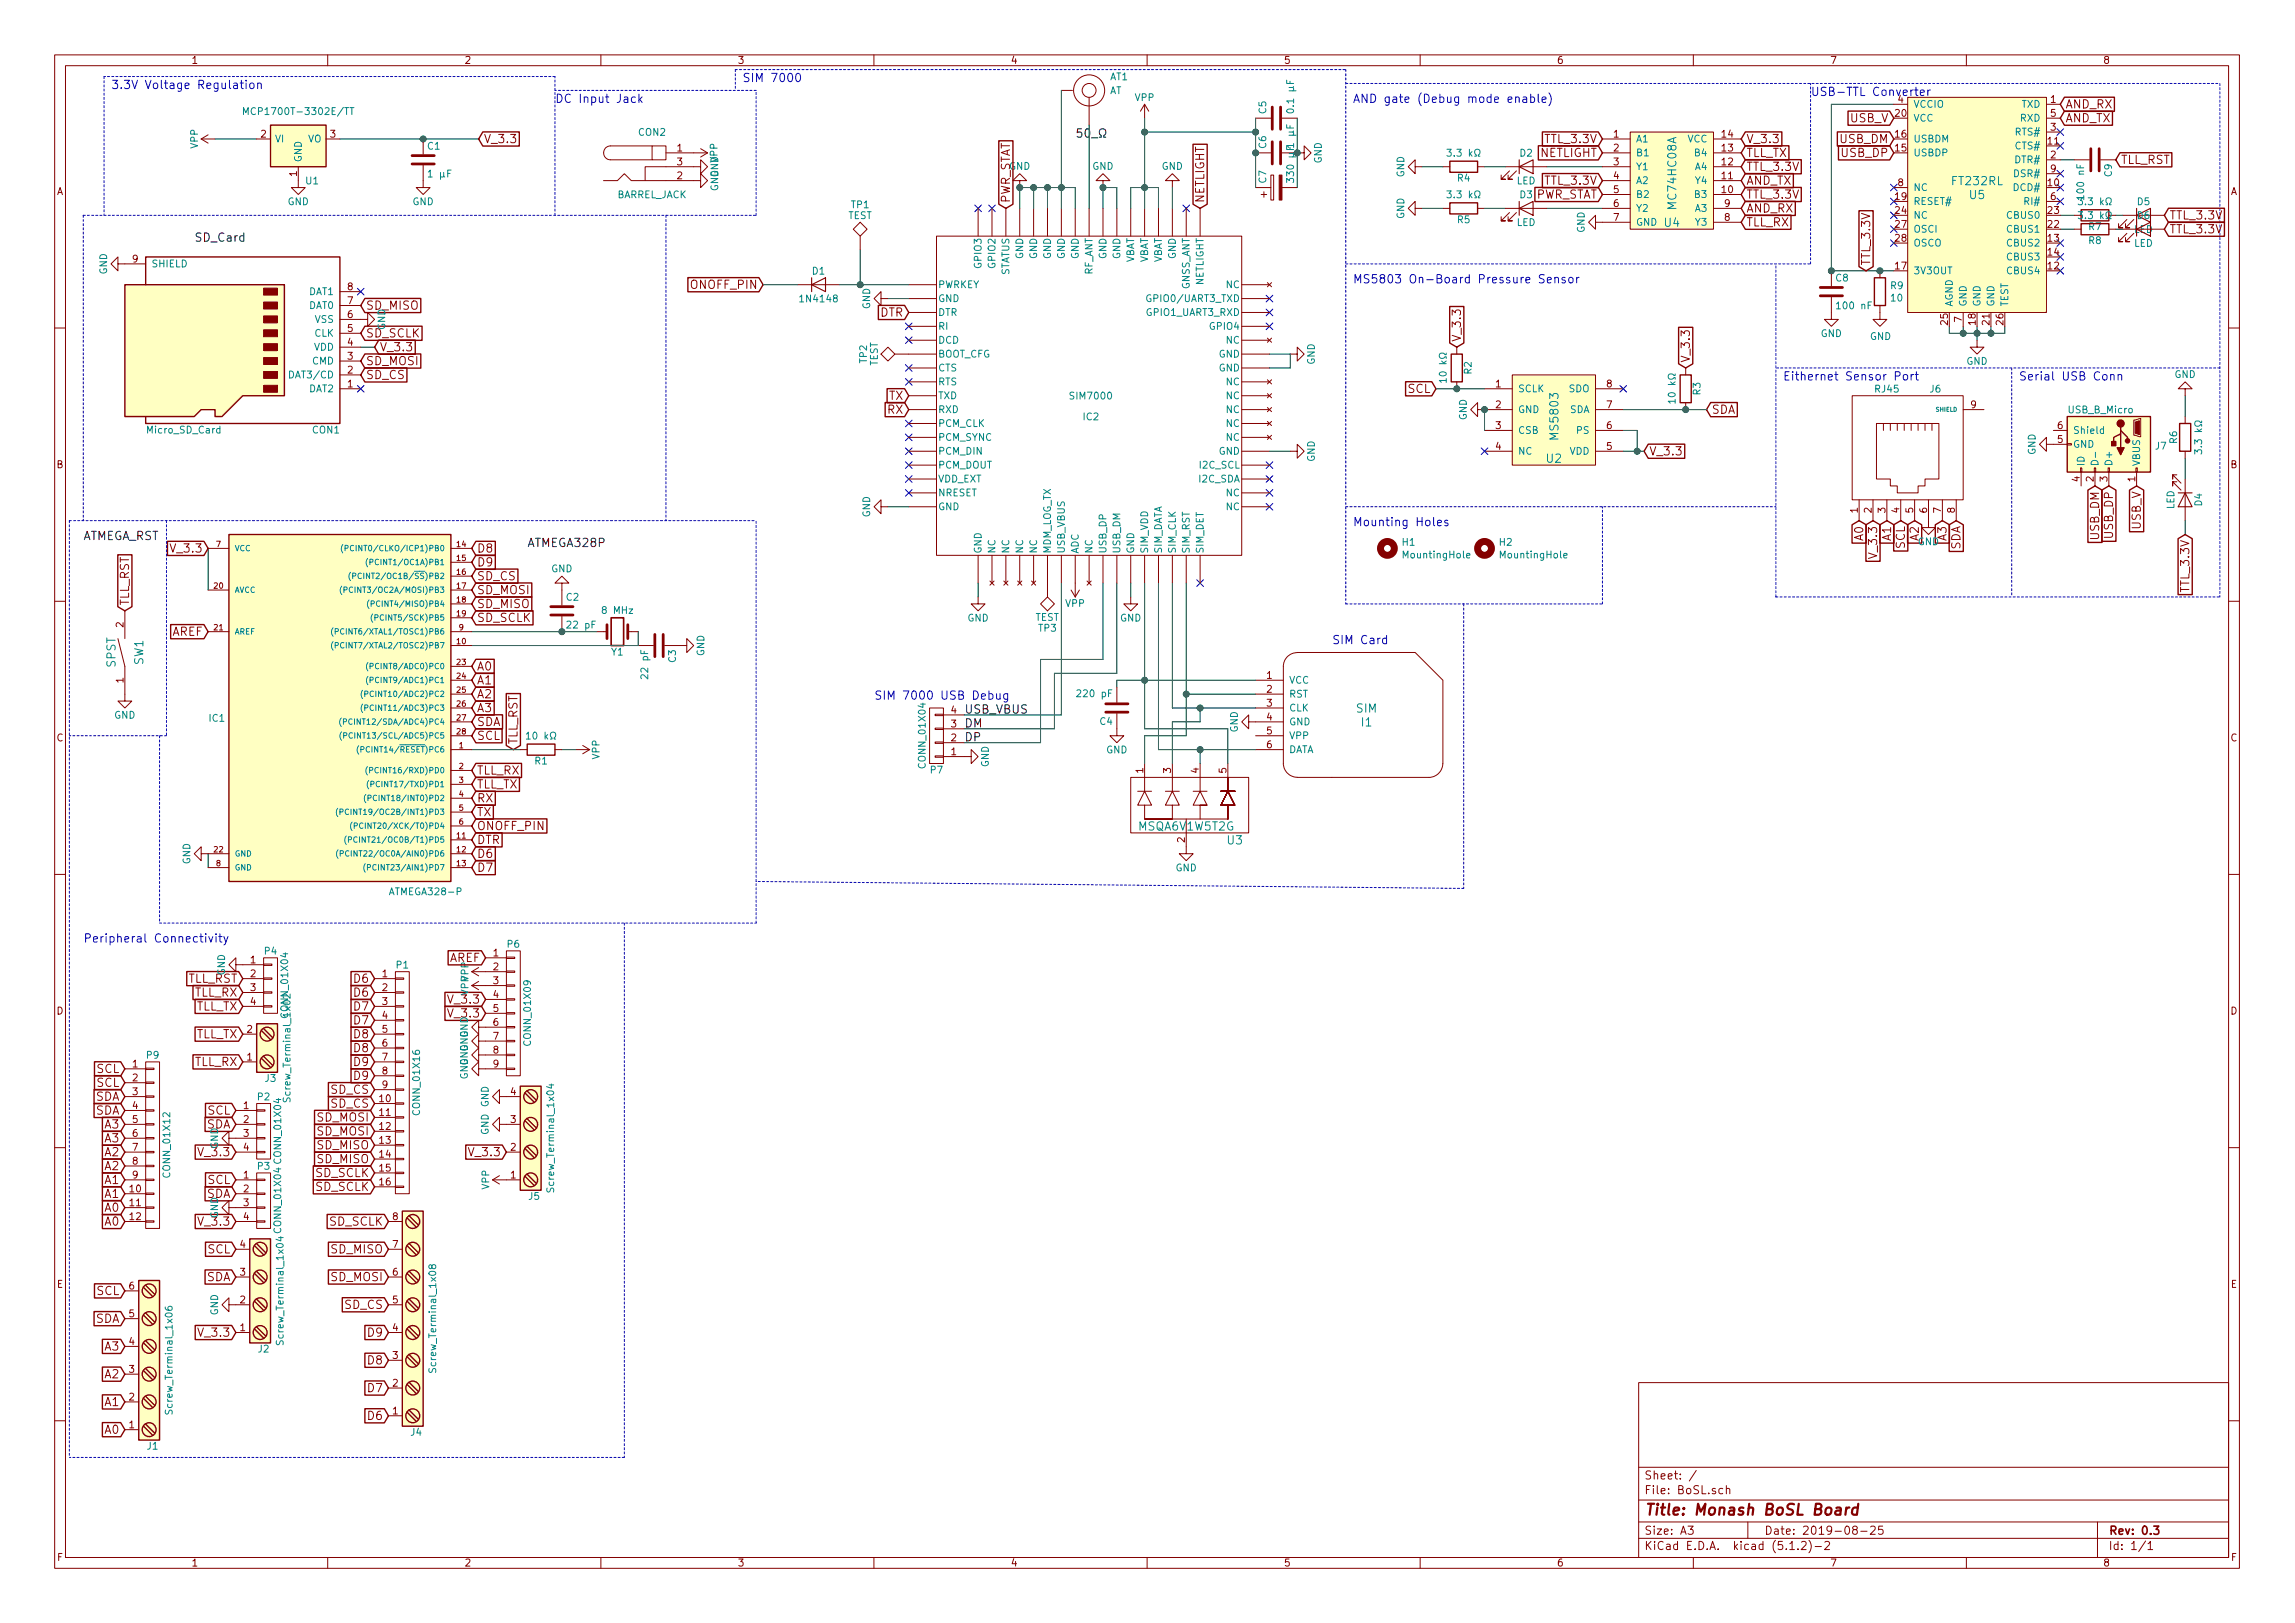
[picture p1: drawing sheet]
<svg xmlns="http://www.w3.org/2000/svg" width="420mm" height="297mm" viewBox="0 0 420 297" stroke-linecap="round" stroke-linejoin="round" font-family="sans-serif">
<defs><g id="words">
<text font-size="2.8" fill="#840000" x="301" y="277.3">Title: Monash BoSL Board</text>
<g font-size="2.1" fill="#0000c2">
<text x="20.3" y="16.3">3.3V Voltage Regulation</text>
<text x="135.9" y="15">SIM 7000</text>
<text x="331.5" y="17.6">USB-TTL Converter</text>
<text x="101.6" y="18.8">DC Input Jack</text>
<text x="247.6" y="18.8">AND gate (Debug mode enable)</text>
<text x="247.6" y="51.9">MS5803 On-Board Pressure Sensor</text>
<text x="326.4" y="69.6">Eithernet Sensor Port</text>
<text x="369.6" y="69.6">Serial USB Conn</text>
<text x="247.6" y="96.3">Mounting Holes</text>
<text x="243.8" y="117.9">SIM Card</text>
<text x="160" y="128.1">SIM 7000 USB Debug</text>
<text x="15.2" y="172.5">Peripheral Connectivity</text>
</g>
<g font-size="2.1" fill="#840000">
<text x="338.7" y="22.4">USB_V</text>
<text x="378.1" y="22.4">AND_TX</text>
<text x="378.1" y="19.8">AND_RX</text>
<text x="88.5" y="26.2">V_3.3</text>
<text x="281.8" y="28.7">NETLIGHT</text>
<text x="283" y="26.2">TTL_3.3V</text>
<text x="319.7" y="28.7">TLL_TX</text>
<text x="319.7" y="26.2">V_3.3</text>
<text x="336.8" y="26.2">USB_DM</text>
<text x="337.2" y="28.7">USB_DP</text>
<text x="283" y="33.8">TTL_3.3V</text>
<text x="319.7" y="33.8">AND_TX</text>
<text x="319.7" y="31.3">TTL_3.3V</text>
<text x="388.3" y="30">TLL_RST</text>
<text x="184.9" y="37.2" transform="rotate(-90 184.9 37.2)">PWR_STAT</text>
<text x="220.5" y="37.2" transform="rotate(-90 220.5 37.2)">NETLIGHT</text>
<text x="280.8" y="36.4">PWR_STAT</text>
<text x="319.7" y="41.4">TLL_RX</text>
<text x="319.7" y="38.9">AND_RX</text>
<text x="319.7" y="36.4">TTL_3.3V</text>
<text x="397.2" y="40.2">TTL_3.3V</text>
<text x="397.2" y="42.7">TTL_3.3V</text>
<text x="126.6" y="52.9">ONOFF_PIN</text>
<text x="342.4" y="48.7" transform="rotate(-90 342.4 48.7)">TTL_3.3V</text>
<text x="67" y="56.7">SD_MISO</text>
<text x="161.1" y="57.9">DTR</text>
<text x="67" y="61.8">SD_SCLK</text>
<text x="69.5" y="64.3">V_3.3</text>
<text x="267.5" y="62.6" transform="rotate(-90 267.5 62.6)">V_3.3</text>
<text x="67" y="69.4">SD_CS</text>
<text x="67" y="66.8">SD_MOSI</text>
<text x="257.7" y="71.9">SCL</text>
<text x="309.4" y="66.4" transform="rotate(-90 309.4 66.4)">V_3.3</text>
<text x="162.5" y="75.7">RX</text>
<text x="162.7" y="73.2">TX</text>
<text x="313.3" y="75.7">SDA</text>
<text x="301.9" y="83.3">V_3.3</text>
<text x="31.6" y="101.1">V_3.3</text>
<text x="87.3" y="101.1">D8</text>
<text x="341.1" y="98.9" transform="rotate(-90 341.1 98.9)">A0</text>
<text x="343.7" y="101.7" transform="rotate(-90 343.7 101.7)">V_3.3</text>
<text x="346.2" y="98.9" transform="rotate(-90 346.2 98.9)">A1</text>
<text x="348.7" y="100.4" transform="rotate(-90 348.7 100.4)">SCL</text>
<text x="351.3" y="98.9" transform="rotate(-90 351.3 98.9)">A2</text>
<text x="356.4" y="98.9" transform="rotate(-90 356.4 98.9)">A3</text>
<text x="358.9" y="100.7" transform="rotate(-90 358.9 100.7)">SDA</text>
<text x="384.3" y="98.8" transform="rotate(-90 384.3 98.8)">USB_DM</text>
<text x="386.8" y="98.5" transform="rotate(-90 386.8 98.5)">USB_DP</text>
<text x="391.9" y="96.9" transform="rotate(-90 391.9 96.9)">USB_V</text>
<text x="87.3" y="103.7">D9</text>
<text x="87.3" y="106.2">SD_CS</text>
<text x="23.6" y="110.9" transform="rotate(-90 23.6 110.9)">TLL_RST</text>
<text x="87.3" y="113.8">SD_SCLK</text>
<text x="87.3" y="108.7">SD_MOSI</text>
<text x="87.3" y="111.3">SD_MISO</text>
<text x="400.8" y="108.2" transform="rotate(-90 400.8 108.2)">TTL_3.3V</text>
<text x="31.4" y="116.4">AREF</text>
<text x="87.3" y="122.7">A0</text>
<text x="87.3" y="125.3">A1</text>
<text x="87.3" y="127.8">A2</text>
<text x="87.3" y="130.3">A3</text>
<text x="87.3" y="132.9">SDA</text>
<text x="87.3" y="135.4">SCL</text>
<text x="94.7" y="136.3" transform="rotate(-90 94.7 136.3)">TLL_RST</text>
<text x="87.3" y="141.8">TLL_RX</text>
<text x="87.3" y="144.3">TLL_TX</text>
<text x="87.3" y="146.8">RX</text>
<text x="87.3" y="149.4">TX</text>
<text x="87.3" y="151.9">ONOFF_PIN</text>
<text x="87.3" y="154.5">DTR</text>
<text x="87.3" y="159.5">D7</text>
<text x="87.3" y="157">D6</text>
<text x="34.2" y="179.9">TLL_RST</text>
<text x="64.9" y="179.9">D6</text>
<text x="82.2" y="176.1">AREF</text>
<text x="35.5" y="182.4">TLL_RX</text>
<text x="35.8" y="184.9">TLL_TX</text>
<text x="64.9" y="182.4">D6</text>
<text x="64.9" y="184.9">D7</text>
<text x="82.4" y="183.7">V_3.3</text>
<text x="35.8" y="190">TLL_TX</text>
<text x="64.9" y="187.5">D7</text>
<text x="64.9" y="190">D8</text>
<text x="17.7" y="196.4">SCL</text>
<text x="35.5" y="195.1">TLL_RX</text>
<text x="64.9" y="192.6">D8</text>
<text x="64.9" y="195.1">D9</text>
<text x="64.9" y="197.6">D9</text>
<text x="17.5" y="201.5">SDA</text>
<text x="17.5" y="204">SDA</text>
<text x="17.7" y="198.9">SCL</text>
<text x="38" y="204">SCL</text>
<text x="60.6" y="200.2">SD_CS</text>
<text x="60.6" y="202.7">SD_CS</text>
<text x="19.2" y="206.5">A3</text>
<text x="19.2" y="209.1">A3</text>
<text x="37.8" y="206.5">SDA</text>
<text x="58.1" y="205.3">SD_MOSI</text>
<text x="58.1" y="207.8">SD_MOSI</text>
<text x="19.2" y="211.6">A2</text>
<text x="19.2" y="214.2">A2</text>
<text x="36.7" y="211.6">V_3.3</text>
<text x="57.8" y="215.4">SD_SCLK</text>
<text x="58.1" y="210.3">SD_MISO</text>
<text x="58.1" y="212.9">SD_MISO</text>
<text x="86.3" y="211.6">V_3.3</text>
<text x="19.2" y="216.7">A1</text>
<text x="19.2" y="219.2">A1</text>
<text x="19.2" y="221.8">A0</text>
<text x="37.8" y="219.2">SDA</text>
<text x="38" y="216.7">SCL</text>
<text x="57.8" y="218">SD_SCLK</text>
<text x="19.2" y="224.3">A0</text>
<text x="36.7" y="224.3">V_3.3</text>
<text x="60.3" y="224.3">SD_SCLK</text>
<text x="38" y="229.4">SCL</text>
<text x="60.7" y="229.4">SD_MISO</text>
<text x="17.7" y="237">SCL</text>
<text x="37.8" y="234.5">SDA</text>
<text x="60.7" y="234.5">SD_MOSI</text>
<text x="63.1" y="239.6">SD_CS</text>
<text x="17.5" y="242.1">SDA</text>
<text x="36.7" y="244.6">V_3.3</text>
<text x="67.5" y="244.6">D9</text>
<text x="19.2" y="247.2">A3</text>
<text x="67.5" y="249.7">D8</text>
<text x="19.2" y="252.3">A2</text>
<text x="19.2" y="257.3">A1</text>
<text x="67.5" y="254.8">D7</text>
<text x="19.2" y="262.4">A0</text>
<text x="67.5" y="259.9">D6</text>
<text x="301" y="273.5">File: BoSL.sch</text>
<text x="301" y="270.8">Sheet: /</text>
<text x="301" y="280.9">Size: A3</text>
<text x="323" y="280.9">Date: 2019-08-25</text>
<text x="386" y="280.9">Rev: 0.3</text>
<text x="301" y="283.7">KiCad E.D.A. kicad (5.1.2)-2</text>
<text x="386" y="283.7">Id: 1/1</text>
</g>
<g font-size="2.1">
<text x="196.8" y="25.2">50_</text>
<text x="35.6" y="44.2">SD_Card</text>
<text x="15.2" y="98.8">ATMEGA_RST</text>
<text x="96.5" y="100.1">ATMEGA328P</text>
<text x="176.5" y="130.6">USB_VBUS</text>
<text x="176.5" y="133.1">DM</text>
<text x="176.5" y="135.7">DP</text>
</g>
<g font-size="2.1" fill="#008484">
<text x="357.5" y="33.9">FT232RL</text>
<text x="304.7" y="41.5">U4</text>
<text x="306.9" y="38.1" transform="rotate(-90 306.9 38.1)">MC74HC08A</text>
<text x="360.6" y="36.4">U5</text>
<text x="285.3" y="80.2" transform="rotate(-90 285.3 80.2)">MS5803</text>
<text x="283.1" y="84.7">U2</text>
<text x="21.2" y="122.2" transform="rotate(-90 21.2 122.2)">SPST</text>
<text x="26.2" y="121.7" transform="rotate(-90 26.2 121.7)">SW1</text>
<text x="248.3" y="130.4">SIM</text>
<text x="249.3" y="133">I1</text>
<text x="208.5" y="152">MSQA6V1W5T2G</text>
<text x="224.7" y="154.5">U3</text>
<text x="82.4" y="186.2">V_3.3</text>
</g>
<g font-size="1.8" fill="#840000">
<text x="35" y="11.7">1</text>
<text x="85" y="11.7">2</text>
<text x="135" y="11.7">3</text>
<text x="185" y="11.7">4</text>
<text x="235" y="11.7">5</text>
<text x="285" y="11.7">6</text>
<text x="335" y="11.7">7</text>
<text x="385" y="11.7">8</text>
<text x="347" y="21.4">20</text>
<text x="347.5" y="18.8">4</text>
<text x="375.4" y="18.8">1</text>
<text x="375.4" y="23.9">3</text>
<text x="375.4" y="21.4">5</text>
<text x="47.8" y="25.2">2</text>
<text x="60.5" y="25.2">3</text>
<text x="124" y="27.7">1</text>
<text x="295.4" y="25.2">1</text>
<text x="295.4" y="27.7">2</text>
<text x="315.3" y="27.7">13</text>
<text x="315.3" y="25.2">14</text>
<text x="347" y="27.7">15</text>
<text x="347" y="25.2">16</text>
<text x="375" y="26.5">11</text>
<text x="375.4" y="29">2</text>
<text x="10.4" y="35.7">A</text>
<text x="54.4" y="32.3" transform="rotate(-90 54.4 32.3)">1</text>
<text x="124" y="32.8">2</text>
<text x="124" y="30.3">3</text>
<text x="295.4" y="30.3">3</text>
<text x="295.4" y="32.8">4</text>
<text x="295.4" y="35.3">5</text>
<text x="315.3" y="35.3">10</text>
<text x="315.3" y="32.8">11</text>
<text x="315.3" y="30.3">12</text>
<text x="347.5" y="34.1">8</text>
<text x="375" y="34.1">10</text>
<text x="375.4" y="31.5">9</text>
<text x="408.4" y="35.7">A</text>
<text x="295.4" y="37.9">6</text>
<text x="295.4" y="40.4">7</text>
<text x="315.7" y="40.4">8</text>
<text x="315.7" y="37.9">9</text>
<text x="347" y="36.6">19</text>
<text x="347" y="39.2">24</text>
<text x="347" y="41.7">27</text>
<text x="375" y="41.7">22</text>
<text x="375" y="39.2">23</text>
<text x="375.4" y="36.6">6</text>
<text x="347" y="44.2">28</text>
<text x="375" y="44.2">13</text>
<text x="375" y="46.8">14</text>
<text x="390.7" y="42.6">LED</text>
<text x="24.3" y="48">9</text>
<text x="63.7" y="53.1">8</text>
<text x="347" y="49.3">17</text>
<text x="375" y="49.3">12</text>
<text x="63.7" y="58.2">6</text>
<text x="63.7" y="55.7">7</text>
<text x="356.6" y="59.4" transform="rotate(-90 356.6 59.4)">25</text>
<text x="359.2" y="58.9" transform="rotate(-90 359.2 58.9)">7</text>
<text x="361.7" y="59.4" transform="rotate(-90 361.7 59.4)">18</text>
<text x="364.2" y="59.4" transform="rotate(-90 364.2 59.4)">21</text>
<text x="366.8" y="59.4" transform="rotate(-90 366.8 59.4)">26</text>
<text x="63.7" y="65.8">3</text>
<text x="63.7" y="63.3">4</text>
<text x="63.7" y="60.7">5</text>
<text x="63.7" y="70.9">1</text>
<text x="63.7" y="68.4">2</text>
<text x="273.8" y="70.9">1</text>
<text x="294.2" y="70.9">8</text>
<text x="273.8" y="74.7">2</text>
<text x="294.2" y="74.7">7</text>
<text x="360.8" y="74.7">9</text>
<text x="273.8" y="78.5">3</text>
<text x="273.8" y="82.3">4</text>
<text x="294.2" y="82.3">5</text>
<text x="294.2" y="78.5">6</text>
<text x="376.7" y="81.1">5</text>
<text x="376.7" y="78.5">6</text>
<text x="10.4" y="85.7">B</text>
<text x="380.7" y="88.1" transform="rotate(-90 380.7 88.1)">4</text>
<text x="383.3" y="88.1" transform="rotate(-90 383.3 88.1)">2</text>
<text x="385.8" y="88.1" transform="rotate(-90 385.8 88.1)">3</text>
<text x="390.9" y="88.1" transform="rotate(-90 390.9 88.1)">1</text>
<text x="408.4" y="85.7">B</text>
<text x="340.1" y="93.9" transform="rotate(-90 340.1 93.9)">1</text>
<text x="342.6" y="93.9" transform="rotate(-90 342.6 93.9)">2</text>
<text x="345.2" y="93.9" transform="rotate(-90 345.2 93.9)">3</text>
<text x="347.7" y="93.9" transform="rotate(-90 347.7 93.9)">4</text>
<text x="350.3" y="93.9" transform="rotate(-90 350.3 93.9)">5</text>
<text x="352.8" y="93.9" transform="rotate(-90 352.8 93.9)">6</text>
<text x="355.3" y="93.9" transform="rotate(-90 355.3 93.9)">7</text>
<text x="357.9" y="93.9" transform="rotate(-90 357.9 93.9)">8</text>
<text x="22.6" y="114.8" transform="rotate(-90 22.6 114.8)">2</text>
<text x="22.6" y="125" transform="rotate(-90 22.6 125)">1</text>
<text x="231.9" y="124.2">1</text>
<text x="174.1" y="130.6">4</text>
<text x="231.9" y="126.8">2</text>
<text x="231.9" y="129.3">3</text>
<text x="231.9" y="131.9">4</text>
<text x="10.4" y="135.7">C</text>
<text x="174.1" y="135.7">2</text>
<text x="174.1" y="133.1">3</text>
<text x="231.9" y="134.4">5</text>
<text x="231.9" y="136.9">6</text>
<text x="408.4" y="135.7">C</text>
<text x="174.1" y="138.2">1</text>
<text x="209.3" y="141.5" transform="rotate(-90 209.3 141.5)">1</text>
<text x="214.4" y="141.5" transform="rotate(-90 214.4 141.5)">3</text>
<text x="219.5" y="141.5" transform="rotate(-90 219.5 141.5)">4</text>
<text x="224.5" y="141.5" transform="rotate(-90 224.5 141.5)">5</text>
<text x="216.9" y="154.2" transform="rotate(-90 216.9 154.2)">2</text>
<text x="45.9" y="176.3">1</text>
<text x="45.9" y="178.9">2</text>
<text x="70" y="178.9">1</text>
<text x="90.3" y="175">1</text>
<text x="90.3" y="177.6">2</text>
<text x="10.4" y="185.7">D</text>
<text x="45.9" y="181.4">3</text>
<text x="45.9" y="183.9">4</text>
<text x="70" y="181.4">2</text>
<text x="70" y="183.9">3</text>
<text x="90.3" y="180.1">3</text>
<text x="90.3" y="182.7">4</text>
<text x="90.3" y="185.2">5</text>
<text x="408.4" y="185.7">D</text>
<text x="45.2" y="189">2</text>
<text x="70" y="186.5">4</text>
<text x="70" y="189">5</text>
<text x="70" y="191.6">6</text>
<text x="90.3" y="187.7">6</text>
<text x="90.3" y="190.3">7</text>
<text x="24.3" y="195.4">1</text>
<text x="24.3" y="197.9">2</text>
<text x="45.2" y="194.1">1</text>
<text x="70" y="194.1">7</text>
<text x="70" y="196.6">8</text>
<text x="90.3" y="192.8">8</text>
<text x="90.3" y="195.4">9</text>
<text x="24.3" y="200.4">3</text>
<text x="24.3" y="203">4</text>
<text x="44.6" y="203">1</text>
<text x="69.5" y="201.7">10</text>
<text x="70" y="199.2">9</text>
<text x="93.5" y="200.4">4</text>
<text x="24.3" y="205.5">5</text>
<text x="24.3" y="208.1">6</text>
<text x="44.6" y="205.5">2</text>
<text x="44.6" y="208.1">3</text>
<text x="69.5" y="204.3">11</text>
<text x="69.5" y="206.8">12</text>
<text x="69.5" y="209.3">13</text>
<text x="93.5" y="205.5">3</text>
<text x="24.3" y="210.6">7</text>
<text x="24.3" y="213.1">8</text>
<text x="24.3" y="215.7">9</text>
<text x="44.6" y="215.7">1</text>
<text x="44.6" y="210.6">4</text>
<text x="69.5" y="211.9">14</text>
<text x="69.5" y="214.4">15</text>
<text x="93.5" y="215.7">1</text>
<text x="93.5" y="210.6">2</text>
<text x="23.8" y="218.2">10</text>
<text x="23.8" y="220.8">11</text>
<text x="44.6" y="218.2">2</text>
<text x="44.6" y="220.8">3</text>
<text x="69.5" y="217">16</text>
<text x="23.8" y="223.3">12</text>
<text x="44.6" y="223.3">4</text>
<text x="71.9" y="223.3">8</text>
<text x="44" y="233.5">3</text>
<text x="44" y="228.4">4</text>
<text x="71.9" y="233.5">6</text>
<text x="71.9" y="228.4">7</text>
<text x="10.4" y="235.7">E</text>
<text x="23.6" y="236">6</text>
<text x="44" y="238.5">2</text>
<text x="71.9" y="238.5">5</text>
<text x="408.4" y="235.7">E</text>
<text x="23.6" y="241.1">5</text>
<text x="44" y="243.6">1</text>
<text x="71.9" y="243.6">4</text>
<text x="23.6" y="251.2">3</text>
<text x="23.6" y="246.2">4</text>
<text x="71.9" y="248.7">3</text>
<text x="23.6" y="256.3">2</text>
<text x="71.9" y="253.8">2</text>
<text x="23.6" y="261.4">1</text>
<text x="71.9" y="258.9">1</text>
<text x="10.5" y="285.7">F</text>
<text x="35" y="286.7">1</text>
<text x="85" y="286.7">2</text>
<text x="135" y="286.7">3</text>
<text x="185" y="286.7">4</text>
<text x="235" y="286.7">5</text>
<text x="285" y="286.7">6</text>
<text x="335" y="286.7">7</text>
<text x="385" y="286.7">8</text>
<text x="408.5" y="285.7">F</text>
</g>
<g font-size="1.8" fill="#008484">
<text x="203.1" y="17.2">AT</text>
<text x="203.2" y="14.7">AT1</text>
<text x="46" y="21">MCP1700T-3302E/TT</text>
<text x="207.8" y="18.5">VPP</text>
<text x="231.8" y="20.8" transform="rotate(-90 231.8 20.8)">C5</text>
<text x="236.9" y="19.7" transform="rotate(-90 236.9 19.7)">0.1 F</text>
<text x="350.3" y="22.3">VCC</text>
<text x="350.3" y="19.7">VCCIO</text>
<text x="369.9" y="22.3">RXD</text>
<text x="370.1" y="19.7">TXD</text>
<text x="36.2" y="27.2" transform="rotate(-90 36.2 27.2)">VPP</text>
<text x="50.3" y="26.1">VI</text>
<text x="55.2" y="29.8" transform="rotate(-90 55.2 29.8)">GND</text>
<text x="56.4" y="26.1">VO</text>
<text x="78.3" y="27.4">C1</text>
<text x="116.9" y="24.9">CON2</text>
<text x="131.4" y="29.7" transform="rotate(-90 131.4 29.7)">VPP</text>
<text x="231.8" y="27.1" transform="rotate(-90 231.8 27.1)">C6</text>
<text x="236.9" y="26.2" transform="rotate(-90 236.9 26.2)">1 F</text>
<text x="242" y="29.9" transform="rotate(-90 242 29.9)">GND</text>
<text x="266" y="28.7">3.3 k</text>
<text x="278.3" y="28.7">D2</text>
<text x="299.5" y="26.1">A1</text>
<text x="299.5" y="28.6">B1</text>
<text x="308.9" y="26.1">VCC</text>
<text x="310.4" y="28.6">B4</text>
<text x="350.3" y="28.6">USBDP</text>
<text x="350.3" y="26.1">USBDM</text>
<text x="369" y="29.9">DTR#</text>
<text x="369.1" y="27.3">CTS#</text>
<text x="369.1" y="24.8">RTS#</text>
<text x="56" y="33.7">U1</text>
<text x="79.2" y="32.5">1 F</text>
<text x="131.5" y="32.5" transform="rotate(-90 131.5 32.5)">GND</text>
<text x="184.7" y="31.1">GND</text>
<text x="200" y="31.1">GND</text>
<text x="212.7" y="31.1">GND</text>
<text x="231.8" y="33.5" transform="rotate(-90 231.8 33.5)">C7</text>
<text x="236.9" y="32.4" transform="rotate(-90 236.9 32.4)">330 F</text>
<text x="257.1" y="32.5" transform="rotate(-90 257.1 32.5)">GND</text>
<text x="266.9" y="33.2">R4</text>
<text x="277.6" y="33.7">LED</text>
<text x="299.5" y="31.2">Y1</text>
<text x="299.5" y="33.7">A2</text>
<text x="310.4" y="31.2">A4</text>
<text x="310.5" y="33.7">Y4</text>
<text x="350.3" y="35">NC</text>
<text x="368.8" y="35">DCD#</text>
<text x="368.9" y="32.4">DSR#</text>
<text x="386.6" y="32.3" transform="rotate(-90 386.6 32.3)">C9</text>
<text x="52.7" y="37.6">GND</text>
<text x="75.5" y="37.6">GND</text>
<text x="112.8" y="36.3">BARREL_JACK</text>
<text x="155.2" y="40.1">TEST</text>
<text x="155.9" y="38.1">TP1</text>
<text x="257.1" y="40.1" transform="rotate(-90 257.1 40.1)">GND</text>
<text x="266" y="36.3">3.3 k</text>
<text x="266.9" y="40.9">R5</text>
<text x="277.6" y="41.4">LED</text>
<text x="278.3" y="36.3">D3</text>
<text x="299.5" y="36.2">B2</text>
<text x="299.5" y="38.8">Y2</text>
<text x="299.5" y="41.3">GND</text>
<text x="310.4" y="36.2">B3</text>
<text x="310.4" y="38.8">A3</text>
<text x="310.5" y="41.3">Y3</text>
<text x="350.3" y="37.5">RESET#</text>
<text x="350.3" y="40">NC</text>
<text x="367.6" y="40">CBUS0</text>
<text x="370.9" y="37.5">RI#</text>
<text x="381.6" y="36.2" transform="rotate(-90 381.6 36.2)">100 nF</text>
<text x="381.6" y="37.6">3.3 k</text>
<text x="381.6" y="40.1">3.3 k</text>
<text x="391.3" y="37.6">D5</text>
<text x="391.3" y="40.1">D6</text>
<text x="187.3" y="47.4" transform="rotate(-90 187.3 47.4)">GND</text>
<text x="189.9" y="47.4" transform="rotate(-90 189.9 47.4)">GND</text>
<text x="192.4" y="47.4" transform="rotate(-90 192.4 47.4)">GND</text>
<text x="194.9" y="47.4" transform="rotate(-90 194.9 47.4)">GND</text>
<text x="197.5" y="47.4" transform="rotate(-90 197.5 47.4)">GND</text>
<text x="202.6" y="47.4" transform="rotate(-90 202.6 47.4)">GND</text>
<text x="205.1" y="47.4" transform="rotate(-90 205.1 47.4)">GND</text>
<text x="215.3" y="47.4" transform="rotate(-90 215.3 47.4)">GND</text>
<text x="290.1" y="42.6" transform="rotate(-90 290.1 42.6)">GND</text>
<text x="350.3" y="42.6">OSCI</text>
<text x="350.3" y="45.1">OSCO</text>
<text x="367.6" y="45.1">CBUS2</text>
<text x="367.6" y="47.7">CBUS3</text>
<text x="367.6" y="42.6">CBUS1</text>
<text x="382.4" y="42.1">R7</text>
<text x="382.4" y="44.7">R8</text>
<text x="390.7" y="45.2">LED</text>
<text x="19.6" y="50.3" transform="rotate(-90 19.6 50.3)">GND</text>
<text x="27.7" y="48.9">SHIELD</text>
<text x="148.7" y="50.3">D1</text>
<text x="171.7" y="52.7">PWRKEY</text>
<text x="179.7" y="48.9" transform="rotate(-90 179.7 48.9)">GPIO3</text>
<text x="182.2" y="48.9" transform="rotate(-90 182.2 48.9)">GPIO2</text>
<text x="184.8" y="50.6" transform="rotate(-90 184.8 50.6)">STATUS</text>
<text x="200" y="50.5" transform="rotate(-90 200 50.5)">RF_ANT</text>
<text x="207.6" y="48.3" transform="rotate(-90 207.6 48.3)">VBAT</text>
<text x="210.2" y="48.3" transform="rotate(-90 210.2 48.3)">VBAT</text>
<text x="212.7" y="48.3" transform="rotate(-90 212.7 48.3)">VBAT</text>
<text x="217.8" y="53.1" transform="rotate(-90 217.8 53.1)">GNSS_ANT</text>
<text x="220.3" y="52.3" transform="rotate(-90 220.3 52.3)">NETLIGHT</text>
<text x="224.5" y="52.7">NC</text>
<text x="336.1" y="51.5">C8</text>
<text x="346.2" y="52.9">R9</text>
<text x="350.3" y="50.2">3V3OUT</text>
<text x="367.6" y="50.2">CBUS4</text>
<text x="56.6" y="56.6">DAT0</text>
<text x="56.6" y="54">DAT1</text>
<text x="57.7" y="59.1">VSS</text>
<text x="146.8" y="55.3">1N4148</text>
<text x="159.3" y="56.6" transform="rotate(-90 159.3 56.6)">GND</text>
<text x="171.7" y="55.3">GND</text>
<text x="171.7" y="57.8">DTR</text>
<text x="210.1" y="57.8">GPIO1_UART3_RXD</text>
<text x="210.8" y="55.3">GPIO0/UART3_TXD</text>
<text x="336.6" y="56.6">100 nF</text>
<text x="347.2" y="55.2">10 k</text>
<text x="357.5" y="56.2" transform="rotate(-90 357.5 56.2)">AGND</text>
<text x="360" y="56.2" transform="rotate(-90 360 56.2)">GND</text>
<text x="362.6" y="56.2" transform="rotate(-90 362.6 56.2)">GND</text>
<text x="365.1" y="56.2" transform="rotate(-90 365.1 56.2)">GND</text>
<text x="367.7" y="56.2" transform="rotate(-90 367.7 56.2)">TEST</text>
<text x="57.5" y="64.2">VDD</text>
<text x="57.6" y="61.6">CLK</text>
<text x="70.5" y="60.4" transform="rotate(-90 70.5 60.4)">GND</text>
<text x="171.7" y="60.4">RI</text>
<text x="171.7" y="62.9">DCD</text>
<text x="171.7" y="65.4">BOOT_CFG</text>
<text x="221.7" y="60.4">GPIO4</text>
<text x="223.1" y="65.4">GND</text>
<text x="224.5" y="62.9">NC</text>
<text x="333.3" y="61.7">GND</text>
<text x="342.3" y="62.2">GND</text>
<text x="53.5" y="69.3">DAT3/CD</text>
<text x="56.6" y="71.8">DAT2</text>
<text x="57.2" y="66.7">CMD</text>
<text x="158.7" y="66.4" transform="rotate(-90 158.7 66.4)">TP2</text>
<text x="160.7" y="67" transform="rotate(-90 160.7 67)">TEST</text>
<text x="171.7" y="68">CTS</text>
<text x="171.7" y="70.5">RTS</text>
<text x="223.1" y="68">GND</text>
<text x="224.5" y="70.5">NC</text>
<text x="240.7" y="66.8" transform="rotate(-90 240.7 66.8)">GND</text>
<text x="264.8" y="69" transform="rotate(-90 264.8 69)">10 k</text>
<text x="269.4" y="68.5" transform="rotate(-90 269.4 68.5)">R2</text>
<text x="277.9" y="71.8">SCLK</text>
<text x="287.2" y="71.8">SDO</text>
<text x="343.3" y="71.8">RJ45</text>
<text x="353.4" y="71.8">J6</text>
<text x="360" y="66.8">GND</text>
<text x="398.1" y="69.2">GND</text>
<text x="171.7" y="75.6">RXD</text>
<text x="171.7" y="73.1">TXD</text>
<text x="196.2" y="73.1">SIM7000</text>
<text x="198.3" y="76.9">IC2</text>
<text x="224.5" y="75.6">NC</text>
<text x="224.5" y="73.1">NC</text>
<text x="268.5" y="76.9" transform="rotate(-90 268.5 76.9)">GND</text>
<text x="277.9" y="75.6">GND</text>
<text x="287.4" y="75.6">SDA</text>
<text x="306.8" y="72.9" transform="rotate(-90 306.8 72.9)">10 k</text>
<text x="311.3" y="72.3" transform="rotate(-90 311.3 72.3)">R3</text>
<text x="378.7" y="75.7">USB_B_Micro</text>
<text x="27.1" y="79.3">Micro_SD_Card</text>
<text x="57.3" y="79.3">CON1</text>
<text x="171.7" y="78.1">PCM_CLK</text>
<text x="171.7" y="80.7">PCM_SYNC</text>
<text x="171.7" y="83.2">PCM_DIN</text>
<text x="223.1" y="83.2">GND</text>
<text x="224.5" y="80.7">NC</text>
<text x="224.5" y="78.1">NC</text>
<text x="277.9" y="79.4">CSB</text>
<text x="277.9" y="83.2">NC</text>
<text x="287.4" y="83.2">VDD</text>
<text x="288.7" y="79.4">PS</text>
<text x="372.7" y="83.3" transform="rotate(-90 372.7 83.3)">GND</text>
<text x="379.5" y="82">GND</text>
<text x="379.5" y="79.4">Shield</text>
<text x="394.6" y="82.3">J7</text>
<text x="398.6" y="81.2" transform="rotate(-90 398.6 81.2)">R6</text>
<text x="403.1" y="82" transform="rotate(-90 403.1 82)">3.3 k</text>
<text x="171.7" y="85.8">PCM_DOUT</text>
<text x="171.7" y="88.3">VDD_EXT</text>
<text x="219.6" y="88.3">I2C_SDA</text>
<text x="219.8" y="85.8">I2C_SCL</text>
<text x="240.7" y="84.5" transform="rotate(-90 240.7 84.5)">GND</text>
<text x="381.6" y="85.4" transform="rotate(-90 381.6 85.4)">ID</text>
<text x="386.7" y="85.4" transform="rotate(-90 386.7 85.4)">D+</text>
<text x="391.8" y="85.4" transform="rotate(-90 391.8 85.4)">VBUS</text>
<text x="159.3" y="94.7" transform="rotate(-90 159.3 94.7)">GND</text>
<text x="171.7" y="90.8">NRESET</text>
<text x="171.7" y="93.4">GND</text>
<text x="224.5" y="93.4">NC</text>
<text x="224.5" y="90.8">NC</text>
<text x="398.1" y="93.2" transform="rotate(-90 398.1 93.2)">LED</text>
<text x="403.1" y="92.6" transform="rotate(-90 403.1 92.6)">D4</text>
<text x="179.7" y="101.4" transform="rotate(-90 179.7 101.4)">GND</text>
<text x="182.2" y="101.4" transform="rotate(-90 182.2 101.4)">NC</text>
<text x="184.8" y="101.4" transform="rotate(-90 184.8 101.4)">NC</text>
<text x="187.3" y="101.4" transform="rotate(-90 187.3 101.4)">NC</text>
<text x="189.9" y="101.4" transform="rotate(-90 189.9 101.4)">NC</text>
<text x="192.4" y="101.4" transform="rotate(-90 192.4 101.4)">MDM_LOG_TX</text>
<text x="194.9" y="101.4" transform="rotate(-90 194.9 101.4)">USB_VBUS</text>
<text x="197.5" y="101.4" transform="rotate(-90 197.5 101.4)">ADC</text>
<text x="200" y="101.4" transform="rotate(-90 200 101.4)">NC</text>
<text x="202.6" y="101.4" transform="rotate(-90 202.6 101.4)">USB_DP</text>
<text x="205.1" y="101.4" transform="rotate(-90 205.1 101.4)">USB_DM</text>
<text x="207.6" y="101.4" transform="rotate(-90 207.6 101.4)">GND</text>
<text x="210.2" y="101.4" transform="rotate(-90 210.2 101.4)">SIM_VDD</text>
<text x="212.7" y="101.4" transform="rotate(-90 212.7 101.4)">SIM_DATA</text>
<text x="215.3" y="101.4" transform="rotate(-90 215.3 101.4)">SIM_CLK</text>
<text x="217.8" y="101.4" transform="rotate(-90 217.8 101.4)">SIM_RST</text>
<text x="220.3" y="101.4" transform="rotate(-90 220.3 101.4)">SIM_DET</text>
<text x="256.8" y="99.9">H1</text>
<text x="274.5" y="99.9">H2</text>
<text x="351.1" y="99.8">GND</text>
<text x="100.9" y="104.7">GND</text>
<text x="257.1" y="102.2">MountingHole</text>
<text x="274.9" y="102.2">MountingHole</text>
<text x="103.7" y="109.9">C2</text>
<text x="110.5" y="112.4">8 MHz</text>
<text x="177.1" y="113.8">GND</text>
<text x="189.5" y="113.6">TEST</text>
<text x="195.1" y="111.1">VPP</text>
<text x="205.1" y="113.8">GND</text>
<text x="104.1" y="115">22 pF</text>
<text x="112" y="120">Y1</text>
<text x="190.1" y="115.6">TP3</text>
<text x="118.7" y="124" transform="rotate(-90 118.7 124)">22 pF</text>
<text x="123.7" y="121.2" transform="rotate(-90 123.7 121.2)">C3</text>
<text x="129" y="120.1" transform="rotate(-90 129 120.1)">GND</text>
<text x="236" y="125.1">VCC</text>
<text x="20.9" y="131.5">GND</text>
<text x="197.5" y="127.6">220 pF</text>
<text x="236" y="127.7">RST</text>
<text x="236" y="130.2">CLK</text>
<text x="38.3" y="132.1">IC1</text>
<text x="97.3" y="135.3">10 k</text>
<text x="201.4" y="132.7">C4</text>
<text x="202.5" y="137.9">GND</text>
<text x="226.6" y="134.1" transform="rotate(-90 226.6 134.1)">GND</text>
<text x="236" y="132.8">GND</text>
<text x="236" y="135.3">VPP</text>
<text x="236" y="137.8">DATA</text>
<text x="97.9" y="139.9">R1</text>
<text x="109.8" y="138.9" transform="rotate(-90 109.8 138.9)">VPP</text>
<text x="169.5" y="140.3" transform="rotate(-90 169.5 140.3)">CONN_01X04</text>
<text x="170.4" y="141.6">P7</text>
<text x="181" y="140.4" transform="rotate(-90 181 140.4)">GND</text>
<text x="34.8" y="158.2" transform="rotate(-90 34.8 158.2)">GND</text>
<text x="215.2" y="159.5">GND</text>
<text x="71.7" y="163.8">ATMEGA328-P</text>
<text x="92.9" y="173.4">P6</text>
<text x="41.2" y="178.5" transform="rotate(-90 41.2 178.5)">GND</text>
<text x="48.5" y="174.7">P4</text>
<text x="72.6" y="177.3">P1</text>
<text x="85.8" y="179.6" transform="rotate(-90 85.8 179.6)">VPP</text>
<text x="52.8" y="186" transform="rotate(-90 52.8 186)">CONN_01X04</text>
<text x="97.2" y="191.1" transform="rotate(-90 97.2 191.1)">CONN_01X09</text>
<text x="26.9" y="193.8">P9</text>
<text x="85.6" y="195" transform="rotate(-90 85.6 195)">GND</text>
<text x="47.2" y="201.4">P2</text>
<text x="48.6" y="198">J3</text>
<text x="53.2" y="201.1" transform="rotate(-90 53.2 201.1)">Screw_Terminal_1x02</text>
<text x="76.9" y="203.8" transform="rotate(-90 76.9 203.8)">CONN_01X16</text>
<text x="89.5" y="207.7" transform="rotate(-90 89.5 207.7)">GND GND</text>
<text x="31.2" y="215.2" transform="rotate(-90 31.2 215.2)">CONN_01X12</text>
<text x="39.9" y="210.3" transform="rotate(-90 39.9 210.3)">GND</text>
<text x="47.2" y="214.1">P3</text>
<text x="51.5" y="212.7" transform="rotate(-90 51.5 212.7)">CONN_01X04</text>
<text x="89.6" y="217.7" transform="rotate(-90 89.6 217.7)">VPP</text>
<text x="96.8" y="219.6">J5</text>
<text x="101.4" y="217.6" transform="rotate(-90 101.4 217.6)">Screw_Terminal_1x04</text>
<text x="39.9" y="223" transform="rotate(-90 39.9 223)">GND</text>
<text x="51.5" y="225.4" transform="rotate(-90 51.5 225.4)">CONN_01X04</text>
<text x="39.9" y="240.8" transform="rotate(-90 39.9 240.8)">GND</text>
<text x="51.9" y="245.5" transform="rotate(-90 51.9 245.5)">Screw_Terminal_1x04</text>
<text x="47.3" y="247.5">J2</text>
<text x="79.9" y="250.6" transform="rotate(-90 79.9 250.6)">Screw_Terminal_1x08</text>
<text x="31.6" y="258.2" transform="rotate(-90 31.6 258.2)">Screw_Terminal_1x06</text>
<text x="75.2" y="262.8">J4</text>
<text x="27" y="265.3">J1</text>
</g>
<g font-size="1.4" fill="#840000">
<text x="39.6" y="100.1">7</text>
<text x="83.7" y="100.1">14</text>
<text x="39.2" y="107.7">20</text>
<text x="83.7" y="102.7">15</text>
<text x="83.7" y="105.2">16</text>
<text x="83.7" y="107.7">17</text>
<text x="83.7" y="110.3">18</text>
<text x="83.7" y="112.8">19</text>
<text x="39.2" y="115.4">21</text>
<text x="83.7" y="117.9">10</text>
<text x="84.1" y="115.4">9</text>
<text x="83.7" y="121.7">23</text>
<text x="83.7" y="124.2">24</text>
<text x="83.7" y="126.8">25</text>
<text x="83.7" y="129.3">26</text>
<text x="83.7" y="131.9">27</text>
<text x="83.7" y="134.4">28</text>
<text x="84.1" y="136.9">1</text>
<text x="84.1" y="140.8">2</text>
<text x="84.1" y="143.3">3</text>
<text x="84.1" y="145.8">4</text>
<text x="84.1" y="148.4">5</text>
<text x="39.2" y="156">22</text>
<text x="83.7" y="153.5">11</text>
<text x="83.7" y="156">12</text>
<text x="84.1" y="150.9">6</text>
<text x="39.6" y="158.5">8</text>
<text x="83.7" y="158.5">13</text>
</g>
<g font-size="1.4" fill="#008484">
<text x="42.9" y="100.9">VCC</text>
<text x="64.9" y="100.9">(PCINT0/CLKO/ICP1)PB0</text>
<text x="66.2" y="106">(PCINT2/OC1B/SS)PB2</text>
<text x="68.5" y="103.4">(PCINT1/OC1A)PB1</text>
<text x="42.9" y="108.5">AVCC</text>
<text x="64.5" y="108.5">(PCINT3/OC2A/MOSI)PB3</text>
<text x="68.8" y="111">(PCINT4/MISO)PB4</text>
<text x="69.4" y="113.6">(PCINT5/SCK)PB5</text>
<text x="42.9" y="116.1">AREF</text>
<text x="62.8" y="118.7">(PCINT7/XTAL2/TOSC2)PB7</text>
<text x="62.8" y="116.1">(PCINT6/XTAL1/TOSC1)PB6</text>
<text x="68.6" y="122.5">(PCINT8/ADC0)PC0</text>
<text x="68.6" y="125">(PCINT9/ADC1)PC1</text>
<text x="67.8" y="127.5">(PCINT10/ADC2)PC2</text>
<text x="67.8" y="130.1">(PCINT11/ADC3)PC3</text>
<text x="64.4" y="132.6">(PCINT12/SDA/ADC4)PC4</text>
<text x="64.5" y="135.2">(PCINT13/SCL/ADC5)PC5</text>
<text x="66.9" y="137.7">(PCINT14/RESET)PC6</text>
<text x="68.6" y="141.5">(PCINT16/RXD)PD0</text>
<text x="64.2" y="149.1">(PCINT19/OC2B/INT1)PD3</text>
<text x="68.6" y="146.6">(PCINT18/INT0)PD2</text>
<text x="68.8" y="144.1">(PCINT17/TXD)PD1</text>
<text x="65.7" y="154.2">(PCINT21/OC0B/T1)PD5</text>
<text x="66.6" y="151.7">(PCINT20/XCK/T0)PD4</text>
<text x="42.9" y="156.8">GND</text>
<text x="42.9" y="159.3">GND</text>
<text x="64.1" y="156.8">(PCINT22/OC0A/AIN0)PD6</text>
<text x="68.4" y="159.3">(PCINT23/AIN1)PD7</text>
</g>
<text font-size="1.1" fill="#008484" x="354.5" y="75.3">SHIELD</text>
</g></defs>
<g fill="none" stroke="#840000" stroke-width=".18">
<path d="M10 10h400v277h-400zM12 12h396v273.1h-396zM60 10v2M110 10v2M160 10v2M194.3 16.5h2M199.4 17.8v5.1M209.5 19.1l-.7 1.3M209.5 19.1v2.5M209.5 19.1l.8 1.3M210 10v2M260 10v2"/>
<path d="M310 10v2M346.7 19.1h2.5M349.2 17.8h25.4v39.4h-25.4zM360 10v2M374.6 19.1h2.6M36.8 25.4l1.3 .8M36.8 25.4h2.6M38.1 24.7l-1.3 .7M47 25.4h2.5M54.6 30.5v3.8h1.3l-1.3 1.3-1.3-1.3h1.3M59.7 25.4h2.5M77.5 30.3v4h1.2l-1.2 1.3-1.3-1.3h1.3"/>
<path d="M77.5 25.4v2.8M110.5 33.1h2.5l1.3-1.3 1.3 1.3h12.7v-1.3l1.2 1.3-1.2 1.2v-1.2M119.4 26.7h2.5v2.5h-2.5zM119.4 26.7h-7.6a1.27 1.27 0 0 0-1.3 1.3 1.27 1.27 0 0 0 1.3 1.2h7.6M121.9 28h7.6M128.3 30.5v1.3l1.2-1.3-1.2-1.3v1.3h-10.2v2.6M128.3 27.2l1.2 .8M129.5 28l-1.2 .7M179.1 38.1v5.1M181.6 38.1v5.1M184.1 38.1v5.1M186.7 33.1h1.3l-1.3-1.3-1.3 1.3h1.3v1.2"/>
<path d="M186.7 38.1v5.1M189.2 38.1v5.1M191.8 38.1v5.1M194.3 38.1v5.1M196.8 38.1v5.1M199.4 38.1v5.1M201.9 33.1h1.3l-1.3-1.3-1.2 1.3h1.2v1.2M201.9 38.1v5.1M204.5 38.1v5.1M207 38.1v5.1M209.5 38.1v5.1M212.1 38.1v5.1"/>
<path d="M214.6 33.1h1.3l-1.3-1.3-1.2 1.3h1.2v1.2M214.6 38.1v5.1M217.2 38.1v5.1M219.7 38.1v5.1M229.9 28h2.8M229.9 21.6h2.8M229.9 34.3h2.8M230.9 35.6h1M231.4 35.1v1M232.7 32h.5v4.6h-.5zM234.7 28h4.1v-1.3l1.2 1.3-1.2 1.2v-1.2M234.7 21.6h2.8"/>
<path d="M234.7 34.3h2.8M259.1 38.1v-1.2l-1.3 1.2 1.3 1.3v-1.3h1.2M259.1 30.5v-1.3l-1.3 1.3 1.3 1.3v-1.3h1.2M264.2 30.5h1.2M264.2 38.1h1.2M270.5 30.5h1.3M270.5 38.1h1.3M275.6 30.5h7.6M275.6 38.1h7.6M276.4 38.9l-1.6 1.5h.8h-.8v-.7M276.4 31.3l-1.6 1.5h.8h-.8v-.8M277.6 38.9l-1.5 1.5h.8h-.8v-.7"/>
<path d="M277.6 31.3l-1.5 1.5h.8h-.8v-.8M293.4 28h5M293.4 33.1h5M293.4 30.5h5M293.4 25.4h5M293.4 35.6h5M293.4 38.1h5M298.4 24.2h15.3v17.7h-15.3zM313.7 28h5.1M313.7 33.1h5.1M313.7 30.5h5.1M313.7 25.4h5.1"/>
<path d="M313.7 35.6h5.1M313.7 38.1h5.1M346.7 34.3h2.5M374.6 29.2h2.6M374.6 21.6h2.6M374.6 24.2h2.6M374.6 36.9h2.6M374.6 31.8h2.6M379.7 29.2h2.8M379.7 39.4h1.3M384.6 29.2h2.7M386.1 39.4h1.2"/>
<path d="M388.6 39.4h2.6M393.7 39.4h2.5M21.6 48.3v-1.3l-1.3 1.3 1.3 1.3v-1.3h5.1M62.2 58.5h5.1v-1.3l1.3 1.3-1.3 1.2v-1.2M62.2 55.9h3.8M62.2 53.4h3.8M146 52.1h7.7M156.2 41.9l1.3-1.2 1.2 1.2-1.2 1.3zM157.5 43.2v2.6M161.3 54.6v-1.2l-1.3 1.2 1.3 1.3v-1.3h1.3M166.4 52.1h5M166.4 54.6h5"/>
<path d="M166.4 57.2h5M166.4 59.7h5M171.4 43.2h55.9v58.4h-55.9zM227.3 52.1h5.1M227.3 54.6h5.1M227.3 57.2h5.1M227.3 59.7h5.1M232 51.7l.8 .8M232.8 51.7l-.8 .8M292.1 40.7v-1.3l-1.3 1.3 1.3 1.2v-1.2h6.3M313.7 40.7h5.1M335.3 54.4v4.1h1.2l-1.2 1.2-1.3-1.2h1.3"/>
<path d="M335.3 49.6v2.8M344.2 55.9v2.6h1.2l-1.2 1.2-1.3-1.2h1.3M344.2 49.6v1.2M359.4 57.2v2.5M379.7 41.9h1.3M386.1 41.9h1.2M388.6 41.9h2.6M389.4 40.2l-1.5 1.5h.7h-.7v-.8M389.4 42.7l-1.5 1.5h.7h-.7v-.7M390.7 40.2l-1.6 1.5h.8h-.8v-.8M390.7 42.7l-1.6 1.5h.8h-.8v-.7M393.7 41.9h2.5"/>
<path d="M10 60h2M62.2 71.2h3.8M62.2 68.6h3.8M62.2 66.1h3.8M62.2 63.5h3.8M62.2 61h3.8M162.6 63.5l1.2 1.3-1.2 1.3-1.3-1.3zM163.8 64.8h7.6M166.4 75h5M166.4 77.5h5M166.4 72.4h5M166.4 69.9h5"/>
<path d="M166.4 67.3h5M166.4 62.3h5M227.3 64.8h5.1M227.3 75h5.1M227.3 77.5h5.1M227.3 72.4h5.1M227.3 69.9h5.1M227.3 67.3h5.1M227.3 62.3h5.1M232 79.7l.8 .7M232 77.1l.8 .8M232 74.6l.8 .7"/>
<path d="M232 72l.8 .8M232 69.5l.8 .8M232 61.9l.8 .7M232.8 79.7l-.8 .7M232.8 77.1l-.8 .8M232.8 74.6l-.8 .7M232.8 72l-.8 .8M232.8 69.5l-.8 .8M232.8 61.9l-.8 .7M236.2 64.8h1.3v-1.3l1.3 1.3-1.3 1.3v-1.3M266.7 63.5v1.3M266.7 69.9v1.3"/>
<path d="M270.5 75v-1.3l-1.3 1.3 1.3 1.2v-1.2h6.4M271.8 71.2h5.1M271.8 78.8h5.1M276.9 68.6h15.2v16.5h-15.2zM292.1 75h5.1M292.1 71.2h5.1M292.1 78.8h5.1M308.6 67.3v1.3M308.6 73.7v1.3M339.1 72.4h20.3v19.1h-20.3zM343.5 77.5h11.5v10.2h-2.6v1.2h-1.2v1.3h-3.9v-1.3h-1.2v-1.2h-2.6zM344.8 77.5v1.3"/>
<path d="M346.1 77.5v1.3M347.3 77.5v1.3M348.6 77.5v1.3M349.9 77.5v1.3M351.2 77.5v1.3M352.4 77.5v1.3M353.7 77.5v1.3M359.4 75h3.8M361.9 62.3v1.2h1.3l-1.3 1.3-1.2-1.3h1.2M375.9 78.8h2.6M390.7 76.9l1.2-.3v3.3l-1.2-.2zM400 71.2h1.3l-1.3-1.3-1.2 1.3h1.2v1.2"/>
<path d="M400 76.2v1.3M408 60h2M161.3 92.7v-1.2l-1.3 1.2 1.3 1.3v-1.3h1.3M166.4 80h5M166.4 82.6h5M166.4 85.1h5M166.4 87.7h5M166.4 90.2h5M166.4 92.7h5M227.3 80h5.1M227.3 82.6h5.1M227.3 85.1h5.1"/>
<path d="M227.3 87.7h5.1M227.3 90.2h5.1M227.3 92.7h5.1M236.2 82.6h1.3v-1.3l1.3 1.3-1.3 1.3v-1.3M271.8 82.6h5.1M292.1 82.6h5.1M340.4 91.5v3.8M342.9 91.5v3.8M345.4 91.5v3.8M348 91.5v3.8M350.5 91.5v3.8M353.1 91.5v5.1h1.2l-1.2 1.2-1.3-1.2h1.3"/>
<path d="M355.6 91.5v3.8M358.1 91.5v3.8M374.6 81.3v-1.3l-1.2 1.3 1.2 1.3v-1.3h3.9M378.5 81.2h.7v.2h-.7zM380.9 85.6h.2v.8h-.2zM381 86.4v2.5M383.4 85.6h.3v.8h-.3zM383.5 86.4v2.5M386 85.6h.2v.8h-.2zM386.1 86.4v2.5M391 85.6h.3v.8h-.3zM391.2 86.4v2.5"/>
<path d="M398.5 86.9h-.7v.8v-.8l1.5 1.5M398.5 88.2h-.7v.7v-.7l1.5 1.5M400 82.6v1.3M400 87.7v7.6M10 110h2M21.6 116.9l1.3 5.1v6.3h1.2l-1.2 1.3-1.3-1.3h1.3M22.9 111.8v5.1M38.1 100.4h3.8M38.1 108h3.8M38.1 115.6h3.8M82.5 118.1h3.9M82.5 100.4h3.9"/>
<path d="M82.5 102.9h3.9M82.5 105.4h3.9M82.5 108h3.9M82.5 110.5h3.9M82.5 113.1h3.9M82.5 115.6h3.9M102.9 106.7h1.2l-1.2-1.3-1.3 1.3h1.3v4.1M102.9 112.8v2.8M109.2 115.6h1.9M114.9 115.6h1.9M116.8 118.1h2.8M121.7 118.1h4v-1.2l1.3 1.2-1.3 1.3v-1.3"/>
<path d="M179.1 109.3v1.2h1.2l-1.2 1.3-1.3-1.3h1.3M179.1 101.6v5.1M181.2 106.3l.8 .8M181.6 101.6v5.1M182 106.3l-.8 .8M183.8 106.3l.7 .8M184.1 101.6v5.1M184.5 106.3l-.7 .8M186.3 106.3l.8 .8M186.7 101.6v5.1M187.1 106.3l-.8 .8M188.8 106.3l.8 .8"/>
<path d="M189.2 101.6v5.1M189.6 106.3l-.8 .8M191.8 109.3l1.2 1.2-1.2 1.3-1.3-1.3zM191.8 101.6v7.7M194.3 101.6v5.1M196.1 108l.7 1.3M196.8 101.6v7.7M197.6 108l-.8 1.3M199 106.3l.8 .8M199.4 101.6v5.1M199.8 106.3l-.8 .8M201.9 101.6v5.1"/>
<path d="M204.5 101.6v5.1M207 109.3v1.2h1.3l-1.3 1.3-1.3-1.3h1.3M207 101.6v5.1M209.5 101.6v5.1M212.1 101.6v5.1M214.6 101.6v5.1M217.2 101.6v5.1M219.7 101.6v5.1M237.5 119.4a2.52 2.52 0 0 0-2.6 2.6v17.7a2.56 2.56 0 0 0 2.6 2.6M237.5 119.4h21.6l5.1 5.1v15.2M408 110h2M82.5 137.2h3.9"/>
<path d="M82.5 122h3.9M82.5 124.5h3.9M82.5 127h3.9M82.5 129.6h3.9M82.5 132.1h3.9M82.5 134.7h3.9M95.2 137.2h1.3M101.6 137.2h1.3M105.4 137.2h2.5M106.7 136.4l1.2 .8M107.9 137.2l-1.2 .8M170.2 129.6h2.5v10.1h-2.5z"/>
<path d="M171.2 130.7h1.5v.3h-1.5zM171.2 133.3h1.5v.2h-1.5zM171.2 135.8h1.5v.3h-1.5zM171.2 138.3h1.5v.3h-1.5zM172.7 138.5h5.1v-1.3l1.3 1.3-1.3 1.2v-1.2M172.7 135.9h3.8M172.7 133.4h3.8M172.7 130.8h3.8M204.5 130.6v4.1h1.2l-1.2 1.2-1.3-1.2h1.3M204.5 125.8v2.8M209.5 139.7v5.1M214.6 139.7v5.1"/>
<path d="M219.7 139.7v5.1M224.8 139.7v5.1M228.6 132.1v-1.3l-1.3 1.3 1.3 1.3v-1.3h6.3M229.9 137.2h5M229.9 124.5h5M229.9 127h5M229.9 129.6h5M229.9 134.7h5M264.1 139.7a2.56 2.56 0 0 1-2.5 2.6h-24.1M36.8 156.2v-1.2l-1.2 1.2 1.2 1.3v-1.3h5.1M38.1 158.8h3.8M82.5 153.7h3.9"/>
<path d="M82.5 156.2h3.9M82.5 158.8h3.9M82.5 141h3.9M82.5 143.5h3.9M82.5 146.1h3.9M82.5 148.6h3.9M82.5 151.2h3.9M207 142.3h21.6v10.1h-21.6zM208.3 144.8h2.5M209.5 147.4h-1.2l1.2-2.6 1.3 2.6h-1.3v2.5M213.4 144.8h2.5M214.6 147.4h-1.2l1.2-2.6 1.3 2.6h-1.3v2.5h-5.1h15.3v-2.5"/>
<path d="M217.2 152.4v3.8h1.2l-1.2 1.3-1.3-1.3h1.3M218.4 144.8h2.6M221 147.4h-2.6l1.3-2.6 1.3 2.6h-1.3v2.5M223.5 144.8h2.6h-1.3l1.3 2.6h-2.6l1.3-2.6h1.3zM10 160h2M43.2 176.6v-1.3l-1.3 1.3 1.3 1.2v-1.2h5.1M44.4 179.1h3.9M48.3 179h1.5v.2h-1.5zM48.3 176.4h1.5v.3h-1.5zM48.3 175.3h2.5v10.2h-2.5zM68.6 179.1h3.8M72.4 179h1.5v.2h-1.5z"/>
<path d="M72.4 177.8h2.5v40.7h-2.5zM86.4 177.8l1.2 .8M86.4 177.8h6.3M87.6 177.1l-1.2 .7M87.6 179.6l-1.2 .8M88.9 175.3h3.8M92.7 177.7h1.5v.3h-1.5zM92.7 175.2h1.5v.2h-1.5zM92.7 174h2.5v22.9h-2.5zM408 160h2M22.9 195.6h3.8M22.9 198.2h3.8"/>
<path d="M26.7 194.3h2.5v30.5h-2.5zM26.7 198h1.5v.3h-1.5zM26.7 195.5h1.5v.2h-1.5zM44.4 181.6h3.9M44.4 184.2h3.9M44.4 194.3h2.6M44.4 189.3h2.6M48.3 184.1h1.5v.2h-1.5zM48.3 181.5h1.5v.3h-1.5zM68.6 181.6h3.8M68.6 184.2h3.8M68.6 194.3h3.8"/>
<path d="M68.6 189.3h3.8M68.6 186.7h3.8M68.6 191.8h3.8M68.6 196.9h3.8M68.6 199.4h3.8M72.4 199.3h1.5v.3h-1.5zM72.4 196.8h1.5v.2h-1.5zM72.4 194.2h1.5v.3h-1.5zM72.4 191.7h1.5v.2h-1.5zM72.4 189.1h1.5v.3h-1.5zM72.4 186.6h1.5v.3h-1.5zM72.4 184.1h1.5v.2h-1.5z"/>
<path d="M72.4 181.5h1.5v.3h-1.5zM86.4 180.4l1.2 .7M86.4 180.4h6.3M87.6 193.1v-1.3l-1.2 1.3 1.2 1.2v-1.2h5.1M87.6 190.5v-1.2l-1.2 1.2 1.2 1.3v-1.3h5.1M87.6 188v-1.3l-1.2 1.3 1.2 1.3v-1.3h5.1M87.6 195.6v-1.3l-1.2 1.3 1.2 1.3v-1.3h5.1M88.9 182.9h3.8M88.9 185.5h3.8M92.7 195.5h1.5v.2h-1.5zM92.7 192.9h1.5v.3h-1.5zM92.7 190.4h1.5v.3h-1.5z"/>
<path d="M92.7 187.9h1.5v.2h-1.5zM92.7 185.3h1.5v.3h-1.5zM92.7 182.8h1.5v.2h-1.5zM92.7 180.2h1.5v.3h-1.5zM10 210h2M22.9 215.9h3.8M22.9 218.5h3.8M22.9 203.2h3.8M22.9 205.8h3.8M22.9 208.3h3.8M22.9 210.9h3.8M22.9 200.7h3.8"/>
<path d="M22.9 213.4h3.8M26.7 218.3h1.5v.3h-1.5zM26.7 215.8h1.5v.3h-1.5zM26.7 213.3h1.5v.2h-1.5zM26.7 210.7h1.5v.3h-1.5zM26.7 208.2h1.5v.2h-1.5zM26.7 205.6h1.5v.3h-1.5zM26.7 203.1h1.5v.3h-1.5zM26.7 200.6h1.5v.2h-1.5zM41.9 208.3v-1.3l-1.3 1.3 1.3 1.3v-1.3h5.1M43.2 215.9h3.8M43.2 218.5h3.8"/>
<path d="M43.2 203.2h3.8M43.2 205.8h3.8M43.2 210.9h3.8M47 218.3h1.5v.3h-1.5zM47 215.8h1.5v.3h-1.5zM47 214.7h2.5v10.1h-2.5zM47 210.7h1.5v.3h-1.5zM47 208.2h1.5v.2h-1.5zM47 205.6h1.5v.3h-1.5zM47 203.1h1.5v.3h-1.5zM47 202h2.5v10.1h-2.5zM68.6 202h3.8"/>
<path d="M68.6 204.5h3.8M68.6 207h3.8M68.6 209.6h3.8M68.6 212.1h3.8M68.6 214.7h3.8M68.6 217.2h3.8M72.4 217.1h1.5v.2h-1.5zM72.4 214.5h1.5v.3h-1.5zM72.4 212h1.5v.3h-1.5zM72.4 209.5h1.5v.2h-1.5zM72.4 206.9h1.5v.3h-1.5zM72.4 204.4h1.5v.2h-1.5z"/>
<path d="M72.4 201.8h1.5v.3h-1.5zM90.2 215.9h5M90.2 215.9l1.2 .8M91.4 200.7v-1.3l-1.2 1.3 1.2 1.3v-1.3h3.8M91.4 205.8v-1.3l-1.2 1.3 1.2 1.2v-1.2h3.8M91.4 215.2l-1.2 .7M92.7 210.9h2.5M408 210h2M22.9 221h3.8M22.9 223.6h3.8M22.9 236.3h2.5M26.7 223.4h1.5v.3h-1.5z"/>
<path d="M26.7 220.9h1.5v.2h-1.5zM41.9 221v-1.3l-1.3 1.3 1.3 1.3v-1.3h5.1M41.9 238.8v-1.3l-1.3 1.3 1.3 1.3v-1.3h3.8M43.2 223.6h3.8M43.2 233.7h2.5M43.2 228.6h2.5M47 223.4h1.5v.3h-1.5zM47 220.9h1.5v.2h-1.5zM71.1 223.6h2.6M71.1 238.8h2.6M71.1 233.7h2.6M71.1 228.6h2.6"/>
<path d="M22.9 256.6h2.5M22.9 251.5h2.5M22.9 246.4h2.5M22.9 241.3h2.5M43.2 243.9h2.5M71.1 243.9h2.6M71.1 259.1h2.6M71.1 254h2.6M71.1 249h2.6M300 253h108v32.1h-108zM10 260h2M22.9 261.7h2.5"/>
<path d="M300 278.5h108M300 274.5h108M300 268.5h108M309 279.3h1l-.5 .6 .4 .1v.7l-.2 .1-.7-.1M310.5 269.1l-1.2 2M315.4 272.5l-.4-.1-.3 .3 .1 .6 .2 .1 .4-.1M316.1 272.5a.37 .37 0 0 1 .6 .1v.8M316.1 271.9v1.5M320 278.5v3M339.5 279.9l-.3-.2v-.2l.3-.2 .4 .1 .1 .2-.1 .3h-.4l-.3 .3v.5l.3 .1 .4-.1 .1-.2v-.3l-.2-.3M342.5 279.5l.2-.2h.3l.3 .2v.2v.2l-.9 .9h.9M344.7 279.3h-.7l-.1 .7 .2-.1h.5l.2 .3-.1 .5-.3 .1-.5-.1"/>
<path d="M384 278.5v6.6M408 260h2M60 285.1v1.9M110 285.1v1.9M160 285.1v1.9M210 285.1v1.9M260 285.1v1.9M300 281.5h108M310 285.1v1.9M327.7 283.6h.8M329.2 283.5v.1M329.8 282.3l.2-.2h.4l.2 .2 .1 .2-.1 .2-.9 .9h1"/>
<path d="M331.2 281.9a1.71 1.71 0 0 1 0 2.3M332.3 283h1.2M334.1 282.3l.6-.2 .2 .4-.9 1.1h.9M340.7 280.2h1.1M360 285.1v1.9M392.8 282l-1.3 2M393.2 282.5l.5-.4v1.5M393.2 283.6h.9"/>
<circle cx="199.4" cy="16.5" r="2.84"/>
<circle cx="199.4" cy="16.5" r="1.27"/>
</g>
<path d="M111.9 113.1h2.3v5h-2.3zM394.3 279.3h.9l-.5 .6 .4 .1v.7l-.2 .1-.6-.1" fill="none" stroke="#840000" stroke-width=".3"/>
<path d="M338 275.9l-.2 1.3M338.6 275.9a.54 .54 0 0 0-.6 .4M340.1 276a.68 .68 0 0 0-1 .3l-.1 .5 .2 .3 .2 .1 .6-.1M340.2 275.2l-.2 2" fill="none" stroke="#840000" stroke-width=".41"/>
<g fill="none" stroke="#000084" stroke-width=".18">
<path d="M178.5 37.5l1.2 1.2M179.7 37.5l-1.2 1.2M181 37.5l1.2 1.2M182.2 37.5l-1.2 1.2M216.6 37.5l1.2 1.2M217.8 37.5l-1.2 1.2M346.1 33.7l1.2 1.2M346.1 38.8l1.2 1.2M346.1 36.3l1.2 1.2M347.3 33.7l-1.2 1.2M347.3 38.8l-1.2 1.2M347.3 36.3l-1.2 1.2"/>
<path d="M376.6 23.6l1.2 1.2M376.6 26.1l1.2 1.2M376.6 31.2l1.2 1.2M376.6 33.7l1.2 1.2M376.6 36.3l1.2 1.2M377.8 23.6l-1.2 1.2M377.8 26.1l-1.2 1.2M377.8 31.2l-1.2 1.2M377.8 33.7l-1.2 1.2M377.8 36.3l-1.2 1.2M65.4 52.8l1.2 1.2M66.6 52.8l-1.2 1.2"/>
<path d="M165.8 59.1l1.2 1.2M167 59.1l-1.2 1.2M231.8 54l1.2 1.3M231.8 56.6l1.2 1.2M231.8 59.1l1.2 1.2M233 54l-1.2 1.3M233 56.6l-1.2 1.2M233 59.1l-1.2 1.2M346.1 41.3l1.2 1.3M346.1 43.9l1.2 1.2M347.3 41.3l-1.2 1.3M347.3 43.9l-1.2 1.2"/>
<path d="M376.6 43.9l1.2 1.2M376.6 46.4l1.2 1.2M376.6 49l1.2 1.2M377.8 43.9l-1.2 1.2M377.8 46.4l-1.2 1.2M377.8 49l-1.2 1.2M65.4 70.5l1.2 1.3M66.6 70.5l-1.2 1.3M165.8 61.7l1.2 1.2M165.8 66.7l1.2 1.3M165.8 69.3l1.2 1.2M165.8 76.9l1.2 1.2"/>
<path d="M165.8 79.4l1.2 1.3M167 61.7l-1.2 1.2M167 66.7l-1.2 1.3M167 69.3l-1.2 1.2M167 76.9l-1.2 1.2M167 79.4l-1.2 1.3M296.6 70.5l1.2 1.3M297.8 70.5l-1.2 1.3M165.8 87.1l1.2 1.2M165.8 82l1.2 1.2M165.8 84.5l1.2 1.2M165.8 89.6l1.2 1.2"/>
<path d="M167 87.1l-1.2 1.2M167 82l-1.2 1.2M167 84.5l-1.2 1.2M167 89.6l-1.2 1.2M231.8 84.5l1.2 1.2M231.8 87.1l1.2 1.2M231.8 89.6l1.2 1.2M231.8 92.1l1.2 1.3M233 84.5l-1.2 1.2M233 87.1l-1.2 1.2M233 89.6l-1.2 1.2M233 92.1l-1.2 1.3"/>
<path d="M271.2 82l1.2 1.2M272.4 82l-1.2 1.2M219.1 106.1l1.2 1.2M220.3 106.1l-1.2 1.2"/>
</g>
<path d="M278.1 38.1l2.6-1.2v2.5zM278.1 30.5l2.6-1.3v2.6zM278.1 29.2v2.6M278.1 36.9v2.5M391.2 39.4l2.5-1.3v2.6zM391.2 38.1v5.1M148.6 52.1l2.5-1.3v2.6zM148.6 50.8v2.6M391.2 41.9l2.5-1.2v2.5zM398.8 90.2h2.5M400 90.2l1.3 2.5h-2.5z" fill="none" stroke="#840000" stroke-width=".2"/>
<g fill="none" stroke="#840000" stroke-width=".25">
<path d="M378 17.8h9.1v2.6h-9.1l-.8-1.3zM49.5 22.9h10.2v7.6h-10.2zM88.4 24.1h6.7v2.6h-6.7l-.8-1.3zM182.9 25.8h2.5v11.6l-1.3 .7-1.2-.7zM218.4 26.4h2.6v11l-1.3 .7-1.3-.7zM265.4 37.1h5.1v2.1h-5.1zM265.4 29.5h5.1v2h-5.1zM281 34.3h11.6l.8 1.3-.8 1.3h-11.6zM281.6 26.7h11l.8 1.3-.8 1.3h-11zM282.4 31.8h10.2l.8 1.3-.8 1.3h-10.2zM282.4 24.1h10.2l.8 1.3-.8 1.3h-10.2zM319.5 39.4h8.4v2.6h-8.4l-.7-1.3z"/>
<path d="M319.5 26.7h8v2.6h-8l-.7-1.3zM319.5 31.8h8.8v2.6h-8.8l-.7-1.3zM319.5 36.8h9.2v2.6h-9.2l-.7-1.3zM319.5 34.3h10.3v2.6h-10.3l-.7-1.3zM319.5 29.2h10.3v2.6h-10.3l-.7-1.3zM319.5 24.1h6.7v2.6h-6.7l-.7-1.3zM336.4 24.1h9.5l.8 1.3-.8 1.3h-9.5zM336.6 26.7h9.3l.8 1.3-.8 1.3h-9.3zM338.3 20.3h7.6l.8 1.3-.8 1.3h-7.6zM340.3 38.6h2.6v10.2l-1.3 .8-1.3-.8zM378 20.3h8.7v2.6h-8.7l-.8-1.3zM381 38.4h5.1v2h-5.1z"/>
<path d="M388.1 28h9.5v2.5h-9.5l-.8-1.3zM397 38.1h10.2v2.6h-10.2l-.8-1.3zM22.9 52.1h29.2v20.3h-7.7l-3.8 3.8h-1.2v-1.2h-2.6l-1.2 1.2h-12.7zM26.7 52.1v-5.1h35.5v30.5h-35.5v-1.3M66.8 54.6h10.2v2.6h-10.2l-.8-1.3zM66.8 59.7h10.5v2.6h-10.5l-.8-1.3zM125.9 50.8h13l.8 1.3-.8 1.3h-13zM160.8 55.9h4.8l.8 1.3-.8 1.3h-4.8zM265.4 56.1h2.6v6.7l-1.3 .7-1.3-.7zM307.3 59.9h2.6v6.7l-1.3 .7-1.3-.7zM343.2 50.8h2v5.1h-2zM381 40.9h5.1v2.1h-5.1z"/>
<path d="M397 40.7h10.2v2.5h-10.2l-.8-1.3zM66.8 67.3h7.7v2.6h-7.7l-.8-1.3zM66.8 64.8h10.2v2.6h-10.2l-.8-1.3zM69.3 62.2h6.7v2.6h-6.7l-.7-1.3zM162.1 73.7h3.5l.8 1.3-.8 1.3h-3.5zM162.4 71.1h3.2l.8 1.3-.8 1.3h-3.2zM257.3 69.9h4.8l.8 1.3-.8 1.3h-4.8zM265.7 64.8h2v5.1h-2zM307.6 68.6h2v5.1h-2zM313.2 73.7h4.9v2.6h-4.9l-.8-1.3zM378.5 76.2h15.2v10.2h-15.2zM388.2 78.1v.7l1.3 1.2v.7"/>
<path d="M388.2 78.8v.6l-1.2 .6v1.3M388.2 79.4v2.6M399 77.5h2.1v5.1h-2.1zM30.7 99.1h6.6l.8 1.3-.8 1.3h-6.6zM41.9 97.8h40.6v63.5h-40.6zM87.1 99.1h3.6v2.6h-3.6l-.7-1.3zM301.8 81.3h6.6v2.6h-6.6l-.8-1.3zM339.1 96l1.3-.7 1.3 .7v3.4h-2.6zM341.6 96l1.3-.7 1.3 .7v6.7h-2.6zM344.1 96l1.3-.7 1.3 .7v3.4h-2.6zM346.7 96l1.3-.7 1.3 .7v4.8h-2.6zM349.2 96l1.3-.7 1.3 .7v3.4h-2.6z"/>
<path d="M354.3 96l1.3-.7 1.3 .7v3.4h-2.6zM356.8 96l1.3-.7 1.3 .7v4.9h-2.6zM382.2 89.7l1.3-.8 1.3 .8v9.6h-2.6zM384.8 89.7l1.3-.8 1.3 .8v9.4h-2.6zM389.9 89.7l1.3-.8 1.3 .8v7.6h-2.6zM398.8 98.6l1.2-.8 1.3 .8v10.2h-2.5zM21.6 101.5h2.6v9.5l-1.3 .8-1.3-.8zM31.2 114.3h6.1l.8 1.3-.8 1.3h-6.1zM87.1 101.6h3.6v2.6h-3.6l-.7-1.3zM87.1 104.2h7.7v2.5h-7.7l-.7-1.3zM87.1 111.8h10.5v2.6h-10.5l-.7-1.3zM87.1 106.7h10.3v2.6h-10.3l-.7-1.3z"/>
<path d="M87.1 109.2h10.3v2.6h-10.3l-.7-1.3zM87.1 139.7h8.4v2.6h-8.4l-.7-1.3zM87.1 120.7h3.4v2.6h-3.4l-.7-1.3zM87.1 130.8h4.9v2.6h-4.9l-.7-1.3zM87.1 133.4h4.8v2.6h-4.8l-.7-1.3zM87.1 123.2h3.4v2.6h-3.4l-.7-1.3zM87.1 125.7h3.4v2.6h-3.4l-.7-1.3zM87.1 128.3h3.4v2.6h-3.4l-.7-1.3zM92.7 126.9h2.6v9.5l-1.3 .8-1.3-.8zM96.5 136.2h5.1v2h-5.1zM87.1 149.9h13v2.6h-13l-.7-1.3zM87.1 142.3h8v2.5h-8l-.7-1.3z"/>
<path d="M87.1 152.4h4.8v2.6h-4.8l-.7-1.3zM87.1 144.8h3.6v2.6h-3.6l-.7-1.3zM87.1 147.3h3.2v2.6h-3.2l-.7-1.3zM87.1 157.5h3.6v2.6h-3.6l-.7-1.3zM87.1 155h3.6v2.5h-3.6l-.7-1.3zM34.2 177.8h9.5l.7 1.3-.7 1.3h-9.5zM64.3 177.8h3.5l.8 1.3-.8 1.3h-3.5zM82 174h6.1l.8 1.3-.8 1.3h-6.1zM17.2 199.4h4.9l.8 1.3-.8 1.3h-4.9zM17.3 194.3h4.8l.8 1.3-.8 1.3h-4.8zM17.3 196.9h4.8l.8 1.3-.8 1.3h-4.8zM35.3 180.4h8.4l.7 1.2-.7 1.3h-8.4z"/>
<path d="M35.3 193.1h8.4l.7 1.2-.7 1.3h-8.4zM35.7 182.9h8l.7 1.3-.7 1.3h-8zM35.7 188h8l.7 1.3-.7 1.3h-8zM47 187.4h3.8v8.9h-3.8zM47.9 193.7l1.6 1.7M47.9 188.6l1.6 1.7M48.3 188.3l1.6 1.6M48.3 193.3l1.6 1.7M60.1 198.1h7.7l.8 1.3-.8 1.3h-7.7zM64.3 180.4h3.5l.8 1.2-.8 1.3h-3.5zM64.3 182.9h3.5l.8 1.3-.8 1.3h-3.5zM64.3 185.4h3.5l.8 1.3-.8 1.3h-3.5z"/>
<path d="M64.3 188h3.5l.8 1.3-.8 1.3h-3.5zM64.3 190.5h3.5l.8 1.3-.8 1.3h-3.5zM64.3 193.1h3.5l.8 1.2-.8 1.3h-3.5zM64.3 195.6h3.5l.8 1.3-.8 1.3h-3.5zM81.5 181.6h6.6l.8 1.3-.8 1.3h-6.6zM81.5 184.2h6.6l.8 1.3-.8 1.3h-6.6zM95.2 198.8h3.9v19h-3.9zM96.5 199.7l1.7 1.6M17.2 201.9h4.9l.8 1.3-.8 1.3h-4.9zM18.7 204.5h3.4l.8 1.3-.8 1.3h-3.4zM18.7 207h3.4l.8 1.3-.8 1.3h-3.4zM18.7 209.6h3.4l.8 1.3-.8 1.3h-3.4z"/>
<path d="M18.7 212.1h3.4l.8 1.3-.8 1.3h-3.4zM18.7 214.6h3.4l.8 1.3-.8 1.3h-3.4zM18.7 217.2h3.4l.8 1.3-.8 1.3h-3.4zM18.7 219.7h3.4l.8 1.3-.8 1.3h-3.4zM35.7 209.6h6.7l.8 1.3-.8 1.3h-6.7zM37.5 217.2h4.9l.8 1.3-.8 1.3h-4.9zM37.5 204.5h4.9l.8 1.3-.8 1.3h-4.9zM37.6 214.6h4.8l.8 1.3-.8 1.3h-4.8zM37.6 201.9h4.8l.8 1.3-.8 1.3h-4.8zM57.4 213.4h10.4l.8 1.3-.8 1.3h-10.4zM57.4 215.9h10.4l.8 1.3-.8 1.3h-10.4zM57.6 203.2h10.2l.8 1.3-.8 1.3h-10.2z"/>
<path d="M57.6 208.3h10.2l.8 1.3-.8 1.3h-10.2zM57.6 210.8h10.2l.8 1.3-.8 1.3h-10.2zM57.6 205.8h10.2l.8 1.2-.8 1.3h-10.2zM60.1 200.7h7.7l.8 1.3-.8 1.3h-7.7zM85.3 209.6h6.6l.8 1.3-.8 1.3h-6.6zM96.1 205.1l1.7 1.7M96.1 215.3l1.7 1.7M96.1 200.1l1.7 1.6M96.1 210.2l1.7 1.7M96.5 209.8l1.7 1.7M96.5 204.8l1.7 1.6M96.5 214.9l1.7 1.7"/>
<path d="M17.3 235h4.8l.8 1.3-.8 1.3h-4.8zM18.7 222.3h3.4l.8 1.3-.8 1.3h-3.4zM25.4 234.4h3.8v29.2h-3.8zM26.3 235.6l1.6 1.7M26.7 235.2l1.6 1.7M35.7 222.3h6.7l.8 1.3-.8 1.3h-6.7zM37.5 232.4h4.9l.8 1.3-.8 1.3h-4.9zM37.6 227.3h4.8l.8 1.3-.8 1.3h-4.8zM45.7 226.7h3.8v19.1h-3.8zM46.6 233.1l1.7 1.6M46.6 228l1.7 1.7M46.6 238.2l1.7 1.6"/>
<path d="M47 227.6l1.6 1.7M47 237.8l1.6 1.6M47 232.7l1.6 1.7M59.9 222.3h10.5l.7 1.3-.7 1.3h-10.5zM60.1 227.3h10.3l.7 1.3-.7 1.3h-10.3zM60.1 232.4h10.3l.7 1.3-.7 1.3h-10.3zM62.7 237.5h7.7l.7 1.3-.7 1.3h-7.7zM73.7 221.7h3.8v39.3h-3.8zM74.5 228l1.7 1.7M74.5 238.2l1.7 1.6M74.5 222.9l1.7 1.7M74.5 233.1l1.7 1.6"/>
<path d="M74.9 222.5l1.7 1.7M74.9 232.7l1.7 1.7M74.9 227.6l1.7 1.7M74.9 237.8l1.7 1.6M17.2 240h4.9l.8 1.3-.8 1.3h-4.9zM18.7 245.1h3.4l.8 1.3-.8 1.3h-3.4zM18.7 250.2h3.4l.8 1.3-.8 1.3h-3.4zM18.7 255.3h3.4l.8 1.3-.8 1.3h-3.4zM26.3 240.7l1.6 1.7M26.3 250.9l1.6 1.6M26.3 245.8l1.6 1.6M26.3 255.9l1.6 1.7"/>
<path d="M26.7 245.4l1.6 1.7M26.7 255.6l1.6 1.6M26.7 240.3l1.6 1.7M26.7 250.5l1.6 1.6M35.7 242.6h6.7l.8 1.3-.8 1.3h-6.7zM46.6 243.2l1.7 1.7M47 242.9l1.6 1.6M66.8 242.6h3.6l.7 1.3-.7 1.3h-3.6zM66.8 247.7h3.6l.7 1.3-.7 1.3h-3.6zM66.8 252.7h3.6l.7 1.3-.7 1.3h-3.6zM66.8 257.8h3.6l.7 1.3-.7 1.3h-3.6zM74.5 248.3l1.7 1.7"/>
<path d="M74.5 258.5l1.7 1.6M74.5 243.2l1.7 1.7M74.5 253.4l1.7 1.7M74.9 242.9l1.7 1.6M74.9 253l1.7 1.7M74.9 247.9l1.7 1.7M74.9 258.1l1.7 1.7M18.7 260.4h3.4l.8 1.3-.8 1.3h-3.4zM26.3 261l1.6 1.7M26.7 260.6l1.6 1.7"/>
<circle cx="48.9" cy="189.3" r="1.27"/>
<circle cx="48.9" cy="194.3" r="1.27"/>
<circle cx="97.2" cy="210.9" r="1.27"/>
<circle cx="97.2" cy="200.7" r="1.27"/>
<circle cx="97.2" cy="205.8" r="1.27"/>
<circle cx="97.2" cy="215.9" r="1.27"/>
<circle cx="27.3" cy="236.3" r="1.27"/>
<circle cx="47.6" cy="233.7" r="1.27"/>
<circle cx="47.6" cy="228.6" r="1.27"/>
<circle cx="47.6" cy="238.8" r="1.27"/>
<circle cx="75.6" cy="233.7" r="1.27"/>
<circle cx="75.6" cy="238.8" r="1.27"/>
<circle cx="75.6" cy="223.6" r="1.27"/>
<circle cx="75.6" cy="228.6" r="1.27"/>
<circle cx="27.3" cy="256.6" r="1.27"/>
<circle cx="27.3" cy="251.5" r="1.27"/>
<circle cx="27.3" cy="246.4" r="1.27"/>
<circle cx="27.3" cy="241.3" r="1.27"/>
<circle cx="47.6" cy="243.9" r="1.27"/>
<circle cx="75.6" cy="243.9" r="1.27"/>
<circle cx="75.6" cy="259.1" r="1.27"/>
<circle cx="75.6" cy="254" r="1.27"/>
<circle cx="75.6" cy="249" r="1.27"/>
<circle cx="27.3" cy="261.7" r="1.27"/>
</g>
<g fill="#ffffc2" stroke="#ffffc2" stroke-width=".18">
<path d="M41.9 97.8h40.6v63.5h-40.6z"/>
<path d="M22.9 52.1h29.2v20.3h-7.7l-3.8 3.8h-1.2v-1.2h-2.6l-1.2 1.2h-12.7z"/>
<path d="M25.4 234.4h3.8v29.2h-3.8z"/>
<path d="M45.7 226.7h3.8v19.1h-3.8z"/>
<path d="M276.9 68.6h15.2v16.5h-15.2z"/>
<path d="M73.7 221.7h3.8v39.3h-3.8z"/>
<path d="M47 187.4h3.8v8.9h-3.8z"/>
<path d="M95.2 198.8h3.9v19h-3.9z"/>
<path d="M298.4 24.2h15.3v17.7h-15.3z"/>
<path d="M378.5 76.2h15.2v10.2h-15.2z"/>
<path d="M349.2 17.8h25.4v39.4h-25.4z"/>
<path d="M49.5 22.9h10.2v7.6h-10.2z"/>
</g>
<g fill="none" stroke="#008484" stroke-width=".18">
<path d="M64.1 19.7h.7M64.4 19.7v1.3M235.6 14.7v.6h1.2M236.2 14.9v.4M44.6 21v-1.3l.4 .9 .4-.9v1.3M78.4 31.5l.4-.4v1.3M78.4 32.4h.7M82 31.7h.4M82.6 31.1h-.6v1.3M130.1 32.7h1.3l-1.3 .7h1.3M130.2 34a.59 .59 0 0 0 .6 .7 .59 .59 0 0 0 .6-.7l-.5-.1v.3M235.6 22.8v.6h1.2"/>
<path d="M235.6 33.4v-.7l.4 .4 .2-.4 .6 .1v.4l-.1 .2M235.6 26.8v.6h1.2M235.7 20.1a.68 .68 0 0 1 1.1 .3 .73 .73 0 0 1-1.2-.1zM236.2 23v.4M236.2 27v.4M236.8 26.6h-1.2l.3 .4M236.8 26.3v.7M264.9 34.9h.8l-.4 .5 .3 .1v.6l-.1 .1-.6-.1M264.9 27.3h.8l-.4 .5 .3 .1v.6l-.1 .1-.6-.1M270 36.2h.3v-.2a.55 .55 0 0 1-.3-.9 .55 .55 0 0 1 .9 0v.2a.53 .53 0 0 1-.3 .7v.2h.3M270 28.6h.3v-.2a.55 .55 0 0 1-.3-.9 .55 .55 0 0 1 .9 0v.2a.53 .53 0 0 1-.3 .7v.2h.3M380.5 36.2h.8l-.5 .5 .4 .1v.5l-.2 .2-.5-.2"/>
<path d="M380.5 38.7h.8l-.5 .5 .4 .2v.5l-.2 .1-.5-.1M385.5 37.5h.4v-.3a.55 .55 0 0 1-.3-.8 .55 .55 0 0 1 .9 0v.2a.53 .53 0 0 1-.3 .6v.3h.3M210.7 54a.59 .59 0 0 0-.8 .6 .59 .59 0 0 0 .8 .6v-.5h-.2M346.3 54.2l.3-.4v1.3M346.3 55.1h.7M350.6 55.1h.4v-.2a.55 .55 0 0 1-.3-.9 .55 .55 0 0 1 .9 0v.2a.55 .55 0 0 1-.3 .7v.2h.3M385.5 40h.4v-.2a.55 .55 0 0 1-.3-.8 .55 .55 0 0 1 .9-.1v.2a.53 .53 0 0 1-.3 .7v.2h.3M40.3 78.5l-.4-.1-.3 .2 .2 .6h.5M40.3 78v1.3M53 67.9a.64 .64 0 0 1 .8 .6 .64 .64 0 0 1-.8 .7zM264.8 69.6h-1.3l.4 .4M264.8 64.6v.3h-.3a.55 .55 0 0 0-.7-.2 .55 .55 0 0 0-.2 .7 .59 .59 0 0 0 .9-.1h.3v.3"/>
<path d="M264.8 69.3v.7M306.7 73.4h-1.3l.4 .4M306.7 68.4v.3h-.2a.55 .55 0 0 0-.8-.2 .55 .55 0 0 0-.2 .7 .59 .59 0 0 0 1-.1h.2v.3M306.7 73.1v.7M385.1 78.5h-.4l-.2 .2 .1 .6h.5M385.1 78.1v1.2M403.1 77v.4h-.3a.54 .54 0 0 0-.7-.3 .54 .54 0 0 0-.2 .7 .59 .59 0 0 0 .9-.1h.3v.3M62.8 99.7a1.2 1.2 0 0 0 0 1.5M64.7 99.9a.45 .45 0 0 0-.5 .1 .45 .45 0 0 0 0 .6l.3 .2 .2-.1M383 84.4a.66 .66 0 0 1 .8-.1 .66 .66 0 0 1 .3 .7h-1.3zM383.6 82.8v.9M401.8 83.1v-.8l.5 .4 .1-.3h.5l.2 .1-.2 .6"/>
<path d="M61 117.4a1.13 1.13 0 0 0 0 1.6M61 114.9a1.13 1.13 0 0 0 0 1.5M61.4 118.1h.4l.1-.4-.5-.1v1M61.4 115.6l.4-.1 .1-.4-.5-.1v1.1M62.6 107.3a1.13 1.13 0 0 0 0 1.5M63 117.7a.46 .46 0 0 0-.7 .4 .46 .46 0 0 0 .7 .4M63 108l.4-.1 .1-.4-.5-.1v1M63 115.1a.46 .46 0 0 0-.7 .4 .46 .46 0 0 0 .7 .5M63.2 100.3h.5v-.4l-.5-.1v1M64.2 104.7a1.13 1.13 0 0 0 0 1.6M64.6 105.4h.4l.1-.4-.5-.1v1M64.6 107.5a.46 .46 0 0 0-.7 .4 .46 .46 0 0 0 .7 .4"/>
<path d="M66.2 105a.46 .46 0 0 0-.7 .4 .46 .46 0 0 0 .7 .4M67.3 102.2a1.2 1.2 0 0 0 0 1.5M67.6 109.8a1.13 1.13 0 0 0 0 1.6M67.7 102.9l.5-.1v-.4l-.5-.1v1.1M67.9 110.5h.5l.1-.5h-.6v1M68.2 112.4a1.13 1.13 0 0 0 0 1.5M68.6 113h.5l.1-.4-.6-.1v1M268.5 101.7l.6-.1v-.3h-.4l-.2 .2 .1 .6h.5M286.3 101.7l.6-.1-.1-.3h-.3l-.2 .2 .1 .6h.4M62.5 131.4a1.13 1.13 0 0 0 0 1.6M62.5 133.9a1.13 1.13 0 0 0 0 1.6M62.9 132.1l.4-.1 .1-.4h-.5v1"/>
<path d="M62.9 134.6h.5v-.4l-.5-.1v1M64.5 131.6a.46 .46 0 0 0-.7 .5 .46 .46 0 0 0 .7 .4M64.5 134.2a.46 .46 0 0 0-.6 .4 .46 .46 0 0 0 .6 .4M65.7 136.5a1.13 1.13 0 0 0 0 1.5M66.1 137.2l.4-.1 .1-.4-.5-.1v1.1M66.4 126.3a1.2 1.2 0 0 0 0 1.6M66.4 128.9a1.2 1.2 0 0 0 0 1.5M66.8 127h.5v-.4l-.5-.1v1M66.8 129.6l.5-.1v-.4l-.5-.1v1M67.4 121.2a1.2 1.2 0 0 0 0 1.6M67.4 123.8a1.2 1.2 0 0 0 0 1.5M67.7 121.9h.5l.1-.4-.6-.1v1"/>
<path d="M67.7 124.5l.5-.1 .1-.4-.6-.1v1.1M96.4 134.4l.3-.4v1.3M96.4 135.3h.7M100.8 135.3h.3v-.3a.55 .55 0 0 1-.3-.8 .55 .55 0 0 1 .9 0v.2a.55 .55 0 0 1-.3 .6v.3h.3M61.8 147.9a1.2 1.2 0 0 0 0 1.6M61.9 155.5a1.2 1.2 0 0 0 0 1.6M62.2 148.6h.5l.1-.5h-.6v1M62.3 156.2h.5v-.4l-.5-.1v1M63.4 153a1.2 1.2 0 0 0 0 1.5M63.8 153.7l.5-.1v-.4l-.5-.1v1.1M63.8 148.1a.46 .46 0 0 0-.6 .5 .46 .46 0 0 0 .6 .4M63.9 155.8a.46 .46 0 0 0-.7 .4 .46 .46 0 0 0 .7 .4"/>
<path d="M64.5 150.5a1.2 1.2 0 0 0 0 1.5M64.8 151.1h.5l.1-.4-.6-.1v1M65.4 153.2a.46 .46 0 0 0-.7 .4 .46 .46 0 0 0 .7 .5M66.4 150.7a.46 .46 0 0 0-.6 .4 .46 .46 0 0 0 .6 .4M66.9 158.1a1.2 1.2 0 0 0 0 1.5M67 145.4a1.2 1.2 0 0 0 0 1.5M67.3 158.8l.4-.1 .1-.4-.5-.1v1M67.3 140.3a1.2 1.2 0 0 0 0 1.5M67.4 146.1l.4-.1 .1-.4-.5-.1v1M67.5 142.8a1.2 1.2 0 0 0 0 1.6M67.7 141l.4-.1 .1-.4-.5-.1v1.1M67.9 143.5h.5v-.4l-.5-.1v1"/>
<path d="M84.3 190.2h1.3l-1.3 .7h1.3M84.3 187.6h1.3l-1.3 .8h1.3M84.3 195.2h1.3l-1.3 .8h1.3M84.4 189.1a.68 .68 0 0 1 .8-.2 .68 .68 0 0 1 .4 .6h-1.3zM84.4 189a.59 .59 0 0 0 .6 .7 .59 .59 0 0 0 .5-.7l-.5-.1v.2M84.4 196.6a.59 .59 0 0 0 .6 .7 .59 .59 0 0 0 .5-.7l-.5-.1v.3M84.4 181.2l1.3 .4-1.3 .4M85.1 180.8l-.1-.7h-.4l-.2 .7h1.3M100.5 198.6h.9M100.9 198.4v.8l-.8-.3M51.9 200.9l-.1 .5 .3 .3 .3-.2 .2-.5h.4l.1 .2v.5M100.2 217.4l-.1 .5 .3 .3 .3-.2 .2-.5h.3l.2 .2-.1 .5"/>
<path d="M30.3 239.2l.1 .4 .4 .2h.6l.1-.2v-.4l-.2-.1-.5 .1-.1 .4 .3 .2M51 226.5h.8M51.4 226.3v.8l-.9-.3M79.1 231.7l.2-.2h.3l.2 .2-.1 .4-.1 .1-.4-.1-.1-.4-.3-.2-.3 .2 .1 .4h.3l.2-.2M30.3 258.1v.5l.2 .2 .3-.1 .2-.6h.4l.1 .2v.5M50.6 245.4v.5l.2 .2 .3-.1 .3-.6h.3l.1 .2v.5M78.6 250.5l-.1 .4 .3 .3 .3-.1 .2-.6h.4l.1 .2-.1 .5"/>
</g>
<g fill="none" stroke="#840000" stroke-width=".51">
<path d="M232.9 19.6v4.1M234.4 19.6v4.1M75.4 30h4.1M75.4 28.5h4.1M232.9 25.9v4.1M234.4 25.9v4.1M382.8 27.2v4.1M384.3 27.2v4.1M333.2 54.1h4.1M333.2 52.6h4.1M100.8 112.6h4.1M100.8 111h4.1"/>
<path d="M111.1 114.3v2.6M114.9 114.3v2.6M119.9 116.1v4.1M121.4 116.1v4.1M202.4 128.8h4.1M202.4 130.3h4.1"/>
</g>
<path d="M201.3 25.1h.3v-.3a.64 .64 0 0 1-.3-.9 .64 .64 0 0 1 1-.2 .64 .64 0 0 1-.1 1l-.1 .1v.3h.3" fill="none" stroke="#000" stroke-width=".18"/>
<g fill="#840000" stroke="#840000" stroke-width=".18">
<path d="M48.3 52.7h2.5v1.3h-2.5z"/>
<path d="M48.3 55.3h2.5v1.3h-2.5z"/>
<path d="M48.3 57.8h2.5v1.3h-2.5z"/>
<path d="M48.3 60.4h2.5v1.2h-2.5z"/>
<path d="M48.3 62.9h2.5v1.3h-2.5z"/>
<path d="M48.3 65.4h2.5v1.3h-2.5z"/>
<path d="M48.3 68h2.5v1.3h-2.5z"/>
<path d="M48.3 70.5h2.5v1.3h-2.5z"/>
<path d="M234.2 32h.5v4.6h-.5z"/>
<path d="M390.9 77.3l.8-.3v2.5l-.8-.2z"/>
</g>
<g fill="none" stroke="#004800" stroke-width=".18">
<path d="M194.3 16.5v21.6M346.7 19.1h-11.4v30.5h11.4M39.4 25.4h7.6M62.2 25.4h25.4M186.7 38.1v-3.8h10.1v3.8M189.2 34.3v3.8M191.8 34.3v3.8M199.4 22.9v15.2M201.9 38.1v-3.8h2.6v3.8M207 38.1v-3.8h5.1v3.8M209.5 21.6v16.5M209.5 24.2h20.4"/>
<path d="M214.6 34.3v3.8M229.9 21.6v12.7M237.5 21.6v12.7M260.3 38.1h3.9M260.3 30.5h3.9M271.8 38.1h3.8M271.8 30.5h3.8M283.2 38.1h10.2M283.2 30.5h10.2M377.2 29.2h2.5M377.2 39.4h2.5M387.3 39.4h1.3"/>
<path d="M139.7 52.1h6.3M153.7 52.1h12.7M157.5 45.8v6.3M162.6 54.6h3.8M356.9 59.7v1.3h10.1v-1.3M359.4 59.7v1.3M361.9 59.7v2.6M364.5 59.7v1.3M377.2 41.9h2.5M387.3 41.9h1.3M66 63.5h2.6M232.4 64.8h3.8v2.5h-3.8"/>
<path d="M262.9 71.2h8.9M271.8 75v3.8M297.2 75h15.2M297.2 78.8h2.5v3.8M400 72.4v3.8M162.6 92.7h3.8M232.4 82.6h3.8M297.2 82.6h3.8M400 83.9v3.8M400 95.3v2.5M38.1 100.4v7.6M86.4 115.6h22.8"/>
<path d="M116.8 115.6v2.5h-30.4M179.1 106.7v2.6M194.3 106.7v24.1h-17.8M201.9 106.7v14h-11.4v15.2h-14M204.5 106.7v16.5h-11.5v10.2h-16.5M207 106.7v2.6M209.5 106.7v26.7h15.3v6.3M212.1 106.7v30.5h17.8M214.6 106.7v22.9h15.3M217.2 106.7v28h-7.7v5M86.4 137.2h8.8M102.9 137.2h2.5"/>
<path d="M217.2 127h12.7M219.7 129.6v2.5h-5.1v7.6M219.7 137.2v2.5M229.9 124.5h-25.4v1.3M38.1 156.2v2.6"/>
</g>
<g fill="#004800" stroke="#004800" stroke-width=".25">
<circle cx="189.2" cy="34.3" r=".51"/>
<circle cx="191.8" cy="34.3" r=".51"/>
<circle cx="194.3" cy="34.3" r=".51"/>
<circle cx="201.9" cy="34.3" r=".51"/>
<circle cx="186.7" cy="34.3" r=".51"/>
<circle cx="209.5" cy="34.3" r=".51"/>
<circle cx="102.9" cy="115.6" r=".51"/>
<circle cx="209.6" cy="124.5" r=".51"/>
<circle cx="219.7" cy="129.6" r=".51"/>
<circle cx="209.5" cy="24.2" r=".51"/>
<circle cx="77.5" cy="25.4" r=".51"/>
<circle cx="217.2" cy="127" r=".51"/>
<circle cx="219.7" cy="137.2" r=".51"/>
<circle cx="157.5" cy="52.1" r=".51"/>
<circle cx="229.9" cy="24.2" r=".51"/>
<circle cx="229.9" cy="28" r=".51"/>
<circle cx="237.5" cy="28" r=".51"/>
<circle cx="361.9" cy="61" r=".51"/>
<circle cx="359.4" cy="61" r=".51"/>
<circle cx="335.3" cy="49.6" r=".51"/>
<circle cx="364.5" cy="61" r=".51"/>
<circle cx="308.6" cy="75" r=".51"/>
<circle cx="266.7" cy="71.2" r=".51"/>
<circle cx="299.7" cy="82.6" r=".51"/>
<circle cx="271.8" cy="75" r=".51"/>
<circle cx="344.2" cy="49.6" r=".51"/>
</g>
<g fill="none" stroke="#0000c2" stroke-width=".18" stroke-dasharray=".4 .4">
<path d="M19 14v25.4M101.6 14h-82.6M134.6 12.7v3.8M134.6 12.7h111.8M138.4 16.5h-36.8M246.4 12.7v97.8M246.4 15.3h160M406.4 15.3v94M15.2 39.4h123.2M15.2 39.4v55.9M101.6 39.4v-25.4M121.9 39.4v55.9"/>
<path d="M138.4 39.4v-22.9M246.4 48.3h85.1M331.5 48.3v-33M368.3 67.3v42M406.4 67.3h-81.3M12.7 95.3h125.7M12.7 95.3v171.4M30.5 95.3v39.4M246.4 92.7h78.7M246.4 110.5h47M268 110.5v52.1M293.4 110.5v-17.8"/>
<path d="M325.1 109.3h81.3M325.1 109.3v-61M29.2 134.7v34.2M30.5 134.7h-17.8M29.2 168.9h109.2M114.3 168.9v97.8M138.4 168.9v-73.6M268 162.6l-129.6-1.3M114.3 266.7h-101.6"/>
</g>
<g fill="none" stroke="#0000c2" stroke-width=".18">
<path d="M44 15.2h.6M44.2 14.7v1.3l.4 .2M45.1 14.7v.1M45.1 15.2v1M45.8 15.3l.4-.1 .3 .3v.4l-.3 .3-.4-.1-.1-.2zM47.2 15.3l.2-.1 .4 .1v.9M47.2 15.2v1M116.3 17.8l-.4-.1-.3 .3v.5l.1 .2h.6M117 17.2v1.6M117.1 18.2l.5 .6M117.6 17.7l-.6 .6M145.8 13.5l.2-.1a.82 .82 0 0 1 .6 .7 .82 .82 0 0 1-.3 .8h-.1a.84 .84 0 0 1-.4-1.4z"/>
<path d="M278.8 17.8h.6l.1 1M279.5 18.1l-.5 .1a.3 .3 0 0 0-.2 .3 .3 .3 0 0 0 .2 .3l.5-.1M280.2 17.8l.5-.1 .2 .3v.5l-.1 .2h-.6M280.2 17.2v1.6M281.6 17.2v1.3l.2 .3M282.3 18.2l.8-.1-.1-.3-.5-.1-.2 .2 .1 .8h.6M283.6 17a1.78 1.78 0 0 1 0 2.3M350.5 16.5h.6M350.8 16v1.3l.3 .2M351.6 17l.7-.2-.1-.3h-.4l-.2 .2v.7h.6M352.9 16.5v1M353.4 16.5h-.3l-.2 .2"/>
<path d="M282.7 50.3h-.6l-.3 .2 .1 .3 .7 .4v.4a.62 .62 0 0 1-.8 .1M283.3 51.3l.7-.2-.1-.3h-.4l-.2 .2v.7h.6M284.7 50.9l.2-.1h.3l.1 1M284.7 50.8v1M286.5 50.8a.37 .37 0 0 0-.5 .2v.2l.6 .3-.2 .3-.4-.1M287.3 50.9l.2-.1 .4 .1 .1 .6-.1 .2-.4 .1-.2-.2zM288.6 50.8v1M289.1 50.8l-.5 .2M347 68.8l.7-.1 .2-.2-.1-.3-.8-.2v1.6M348.5 68.7l.2-.2 .5 .2v.6l-.1 .2-.4 .1-.2-.2zM349.9 68.5v1.1M350.3 68.5l-.3 .1-.1 .2"/>
<path d="M350.6 68.5h.6M350.9 68v1.3v.2l.3 .1M386.4 68.7l.2-.2 .4 .1v1M386.4 68.5v1.1M387.8 68.7l.2-.2 .4 .1v1M387.8 68.5v1.1M263.2 95.7l.7-.1-.1-.3-.4-.1-.2 .2v.8h.6M265 95.3l-.3-.1-.2 .2v.2l.5 .2v.4h-.5M253.8 116.9l-.4-.1-.3 .3v.4l.2 .2h.5M253.8 116.3v1.5M181.1 127h.4l.3 .2v.5l-.2 .2h-.5M182.4 127l.1 .9 .4 .1 .2-.2"/>
<path d="M183.1 127v1M184.5 127v1.2l-.3 .3-.4-.1M184.5 127h-.5l-.3 .2v.5l.2 .2h.6M38.2 171.4l.4 1 .4-1M39.5 170.9v.1M39.5 171.4v1M40.1 171.4h.5M40.3 170.9v1.3l.3 .2M41 171.4l.4 1M41.7 171.4l-.5 1.4-.2 .1"/>
</g>
<g fill="#840000" stroke="#840000" stroke-width=".25">
<path d="M386.6 80.8h.7v.8h-.7z"/>
<path d="M387.6 82h1.3l-.7 1.2z"/>
<circle cx="388.2" cy="77.5" r=".63"/>
<circle cx="389.5" cy="80.7" r=".38"/>
</g>
<g fill="none" stroke="#840000" stroke-width="1.3">
<circle cx="254" cy="100.4" r="1.27"/>
<circle cx="271.8" cy="100.4" r="1.27"/>
</g>
<use href="#words"/>
</svg>
